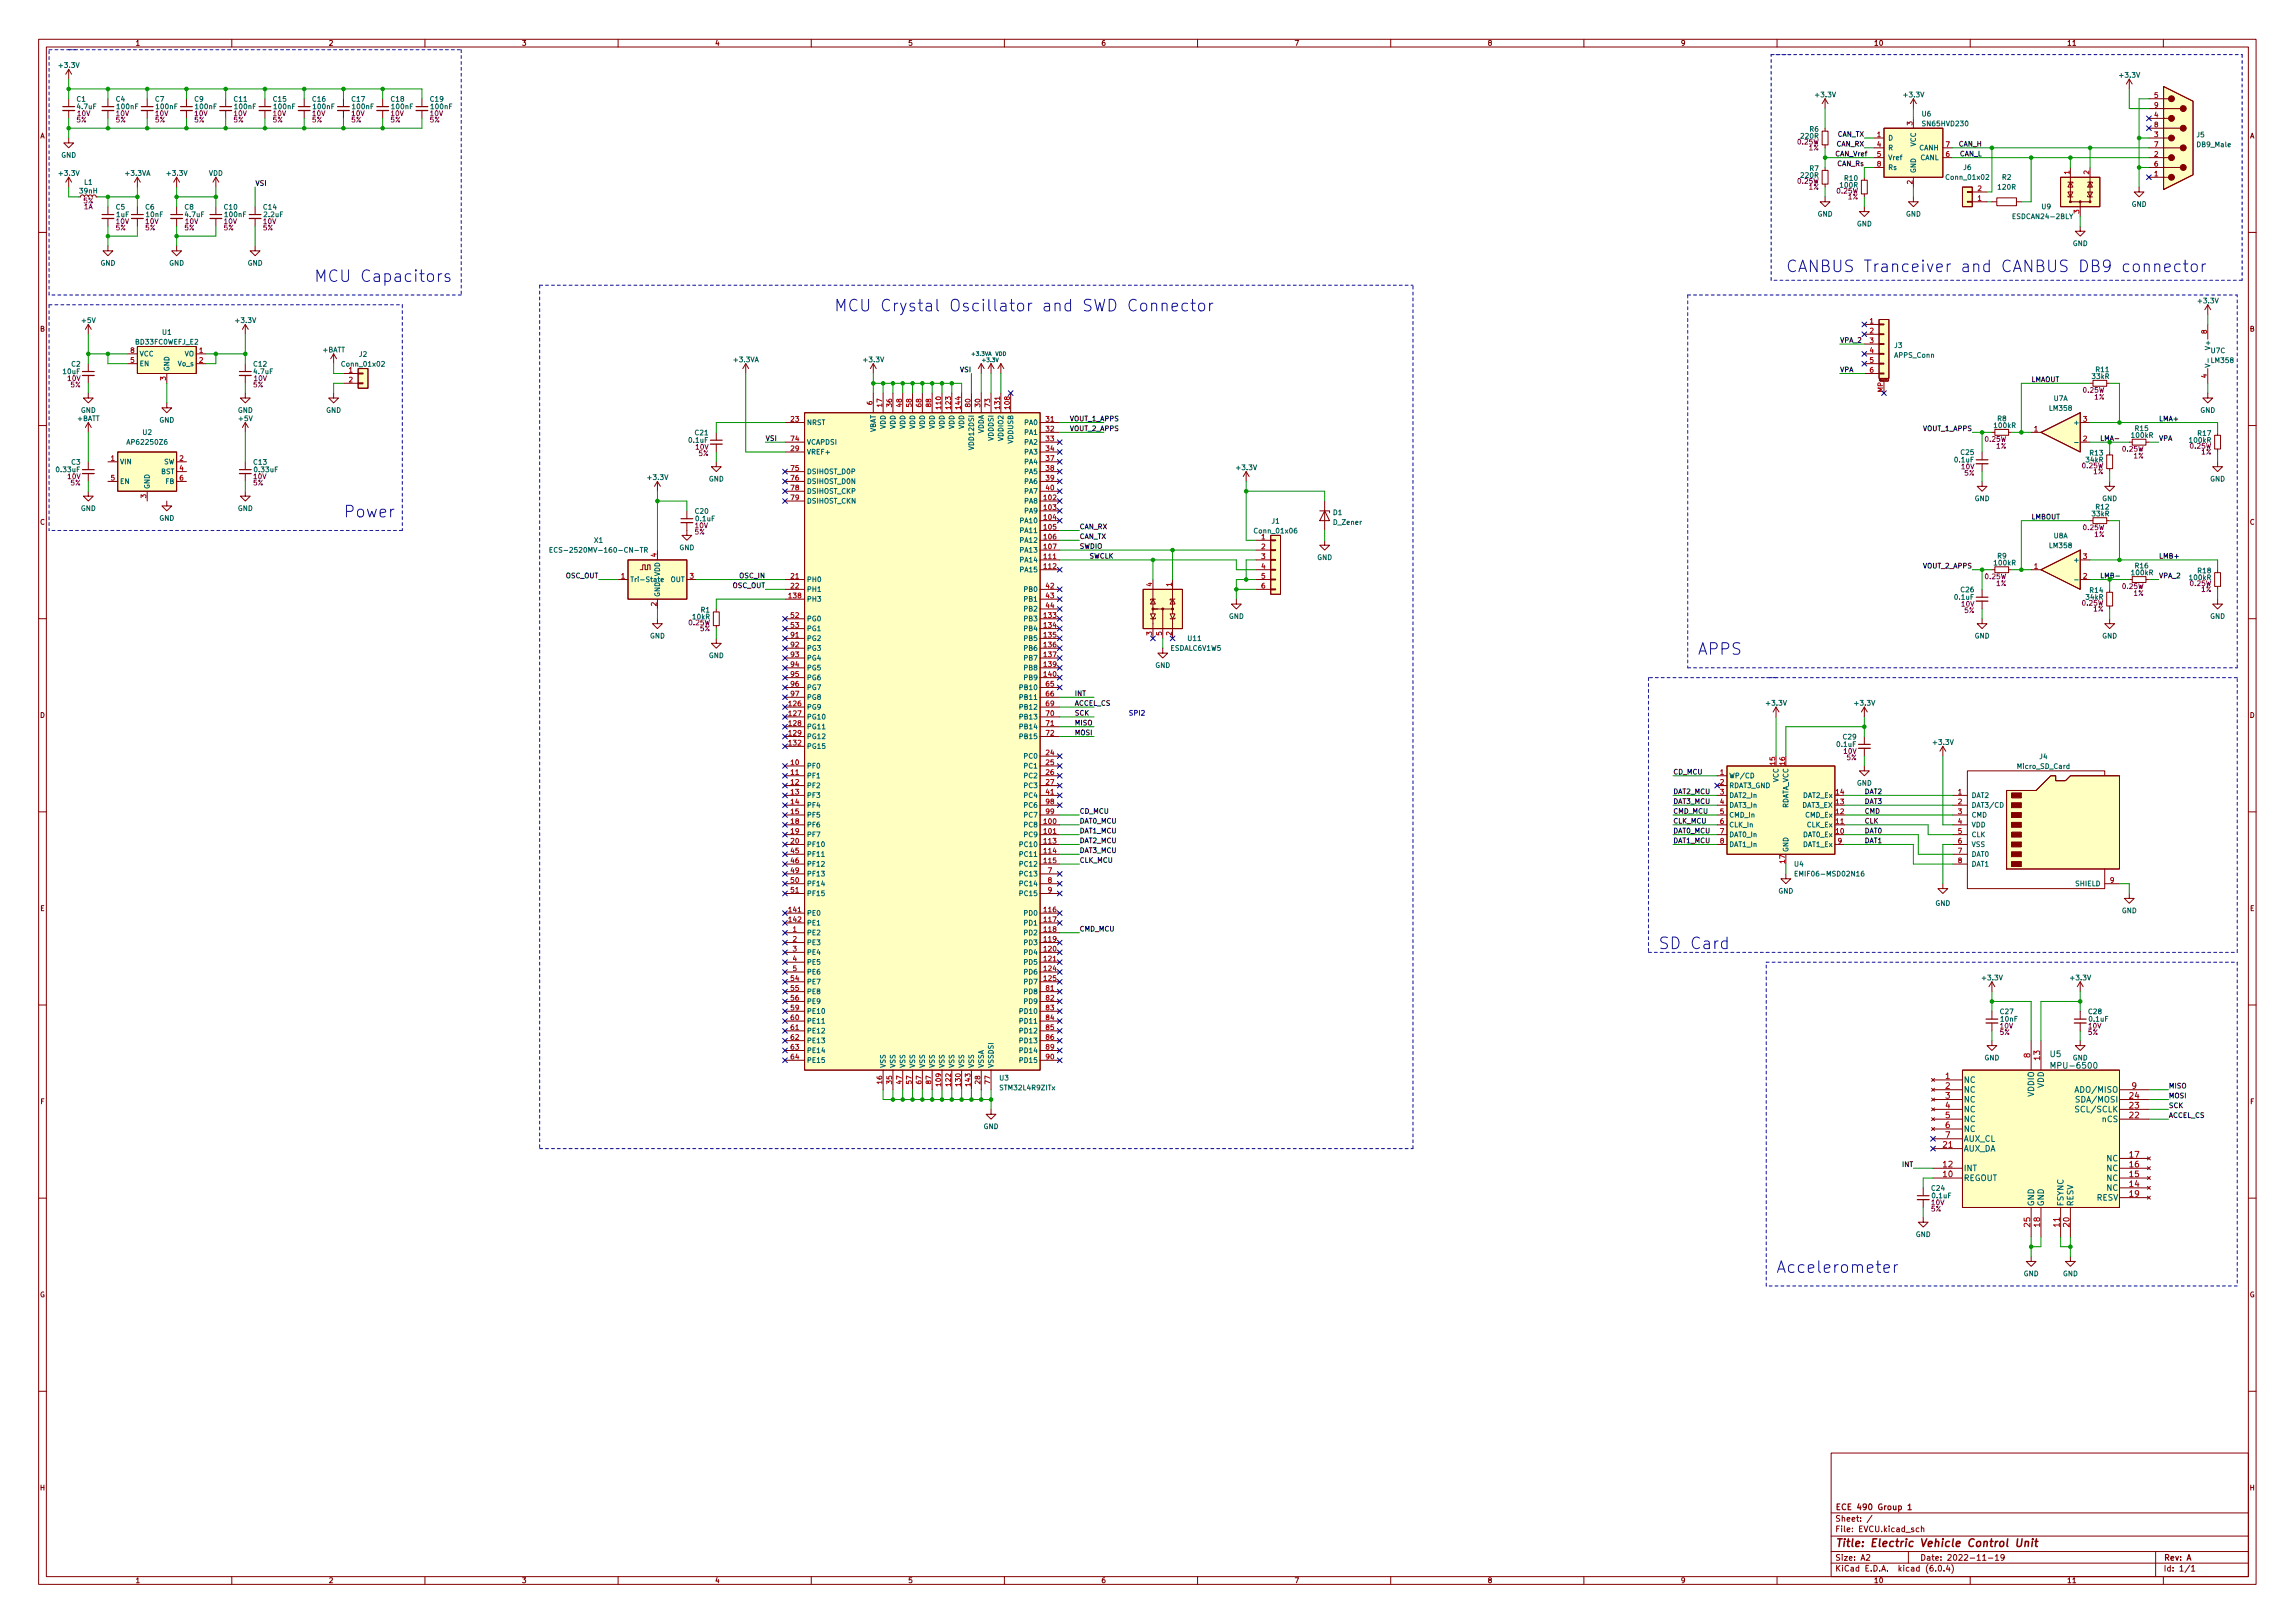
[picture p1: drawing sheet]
<svg xmlns="http://www.w3.org/2000/svg" width="594mm" height="420mm" viewBox="0 0 594 420" stroke-linecap="round" stroke-linejoin="round" font-family="sans-serif">
<defs><g id="words">
<g font-size="4.2" fill="#0000c2">
<text x="462.3" y="70.5">CANBUS Tranceiver and CANBUS DB9 connector</text>
<text x="81.3" y="73">MCU Capacitors</text>
<text x="215.9" y="80.6">MCU Crystal Oscillator and SWD Connector</text>
<text x="88.9" y="134">Power</text>
<text x="439.4" y="169.5">APPS</text>
<text x="429.3" y="245.7">SD Card</text>
<text x="459.7" y="329.5">Accelerometer</text>
</g>
<text font-size="2.8" fill="#840000" x="475" y="400.5">Title: Electric Vehicle Control Unit</text>
<g font-size="2.1" fill="#a90000">
<text x="525.5" y="273.8" transform="rotate(-90 525.5 273.8)">8</text>
<text x="528.1" y="274.4" transform="rotate(-90 528.1 274.4)">13</text>
<text x="503.6" y="279.3">1</text>
<text x="503.6" y="281.9">2</text>
<text x="551.9" y="281.9">9</text>
<text x="503.6" y="284.4">3</text>
<text x="503.6" y="286.9">4</text>
<text x="551.3" y="286.9">23</text>
<text x="551.3" y="284.4">24</text>
<text x="503.6" y="289.5">5</text>
<text x="503.6" y="292">6</text>
<text x="551.3" y="289.5">22</text>
<text x="503" y="297.1">21</text>
<text x="503.6" y="294.6">7</text>
<text x="551.3" y="299.6">17</text>
<text x="503" y="304.7">10</text>
<text x="503" y="302.2">12</text>
<text x="551.3" y="304.7">15</text>
<text x="551.3" y="302.2">16</text>
<text x="551.3" y="307.3">14</text>
<text x="551.3" y="309.8">19</text>
<text x="525.5" y="317.6" transform="rotate(-90 525.5 317.6)">25</text>
<text x="528.1" y="317.6" transform="rotate(-90 528.1 317.6)">18</text>
<text x="533.1" y="317.6" transform="rotate(-90 533.1 317.6)">11</text>
<text x="535.7" y="317.6" transform="rotate(-90 535.7 317.6)">20</text>
</g>
<g font-size="2.1" fill="#006464">
<text x="530.7" y="273.6">U5</text>
<text x="508.3" y="280.3">NC</text>
<text x="529.1" y="281.7" transform="rotate(-90 529.1 281.7)">VDD</text>
<text x="531.8" y="276.6">MPU-6500</text>
<text x="508.3" y="282.9">NC</text>
<text x="508.3" y="285.4">NC</text>
<text x="508.3" y="287.9">NC</text>
<text x="526.5" y="283.9" transform="rotate(-90 526.5 283.9)">VDDIO</text>
<text x="537.8" y="282.9">ADO/MISO</text>
<text x="537.9" y="287.9">SCL/SCLK</text>
<text x="538.1" y="285.4">SDA/MOSI</text>
<text x="508.3" y="290.5">NC</text>
<text x="508.3" y="293">NC</text>
<text x="544.2" y="290.5">nCS</text>
<text x="508.3" y="298.1">AUX_DA</text>
<text x="508.3" y="295.6">AUX_CL</text>
<text x="508.3" y="305.7">REGOUT</text>
<text x="508.3" y="303.2">INT</text>
<text x="545.4" y="305.7">NC</text>
<text x="545.4" y="303.2">NC</text>
<text x="545.4" y="300.6">NC</text>
<text x="542.7" y="310.8">RESV</text>
<text x="545.4" y="308.3">NC</text>
<text x="526.5" y="312.3" transform="rotate(-90 526.5 312.3)">GND</text>
<text x="529.1" y="312.3" transform="rotate(-90 529.1 312.3)">GND</text>
<text x="534.1" y="312.3" transform="rotate(-90 534.1 312.3)">FSYNC</text>
<text x="536.7" y="312.3" transform="rotate(-90 536.7 312.3)">RESV</text>
</g>
<g font-size="2.1" fill="#840000">
<text x="475" y="393.9">Sheet: /</text>
<text x="475" y="390.9">ECE 490 Group 1</text>
<text x="475" y="396.6">File: EVCU.kicad_sch</text>
<text x="475" y="406.8">KiCad E.D.A. kicad (6.0.4)</text>
<text x="475" y="404">Size: A2</text>
<text x="497" y="404">Date: 2022-11-19</text>
<text x="560" y="404">Rev: A</text>
<text x="560" y="406.8">Id: 1/1</text>
</g>
<g font-size="1.8" fill="#840000">
<text x="35" y="11.8">1</text>
<text x="85" y="11.8">2</text>
<text x="135" y="11.8">3</text>
<text x="185" y="11.8">4</text>
<text x="235" y="11.8">5</text>
<text x="285" y="11.8">6</text>
<text x="335" y="11.8">7</text>
<text x="385" y="11.8">8</text>
<text x="435" y="11.8">9</text>
<text x="485" y="11.8">10</text>
<text x="535" y="11.8">11</text>
<text x="10.3" y="35.8">A</text>
<text x="582.4" y="35.8">A</text>
<text x="10.3" y="85.8">B</text>
<text x="582.4" y="85.8">B</text>
<text x="10.3" y="135.8">C</text>
<text x="582.4" y="135.8">C</text>
<text x="10.3" y="185.8">D</text>
<text x="582.4" y="185.8">D</text>
<text x="10.4" y="235.8">E</text>
<text x="582.4" y="235.8">E</text>
<text x="10.4" y="285.8">F</text>
<text x="582.5" y="285.8">F</text>
<text x="10.3" y="335.8">G</text>
<text x="582.3" y="335.8">G</text>
<text x="10.3" y="385.8">H</text>
<text x="582.4" y="385.8">H</text>
<text x="35" y="409.8">1</text>
<text x="85" y="409.8">2</text>
<text x="135" y="409.8">3</text>
<text x="185" y="409.8">4</text>
<text x="235" y="409.8">5</text>
<text x="285" y="409.8">6</text>
<text x="335" y="409.8">7</text>
<text x="385" y="409.8">8</text>
<text x="435" y="409.8">9</text>
<text x="485" y="409.8">10</text>
<text x="535" y="409.8">11</text>
</g>
<g font-size="1.8" fill="#006464">
<text x="15.4" y="17.5">+3.3V</text>
<text x="548.8" y="20.1">+3.3V</text>
<text x="19.9" y="26.3">C1</text>
<text x="20.1" y="28.2">4.7uF</text>
<text x="30" y="26.3">C4</text>
<text x="30.4" y="28.2">100nF</text>
<text x="40.2" y="26.3">C7</text>
<text x="40.6" y="28.2">100nF</text>
<text x="50.4" y="26.3">C9</text>
<text x="50.7" y="28.2">100nF</text>
<text x="60.6" y="26.3">C11</text>
<text x="60.9" y="28.2">100nF</text>
<text x="70.8" y="26.3">C15</text>
<text x="71" y="28.2">100nF</text>
<text x="80.9" y="26.3">C16</text>
<text x="81.2" y="28.2">100nF</text>
<text x="91.1" y="26.3">C17</text>
<text x="91.4" y="28.2">100nF</text>
<text x="101.3" y="26.3">C18</text>
<text x="101.5" y="28.2">100nF</text>
<text x="111.4" y="26.3">C19</text>
<text x="111.7" y="28.2">100nF</text>
<text x="470.1" y="25.2">+3.3V</text>
<text x="493" y="25.2">+3.3V</text>
<text x="466.3" y="35.9">220R</text>
<text x="468.5" y="34.1">R6</text>
<text x="497.5" y="30.1">U6</text>
<text x="498" y="32.7">SN65HVD230</text>
<text x="568.6" y="35.5">J5</text>
<text x="15.8" y="40.8">GND</text>
<text x="488.7" y="36.4">D</text>
<text x="488.7" y="38.9">R</text>
<text x="488.7" y="41.4">Vref</text>
<text x="495.9" y="37.9" transform="rotate(-90 495.9 37.9)">VCC</text>
<text x="496.8" y="38.9">CANH</text>
<text x="497" y="41.4">CANL</text>
<text x="568.8" y="38.1">DB9_Male</text>
<text x="15.4" y="45.5">+3.3V</text>
<text x="21.8" y="47.8">L1</text>
<text x="32.6" y="45.5">+3.3VA</text>
<text x="43.4" y="45.5">+3.3V</text>
<text x="54" y="45.5">VDD</text>
<text x="466.3" y="46">220R</text>
<text x="468.5" y="44.2">R7</text>
<text x="477.5" y="46.8">R10</text>
<text x="488.7" y="44">Rs</text>
<text x="495.9" y="44.9" transform="rotate(-90 495.9 44.9)">GND</text>
<text x="504.1" y="46.5">Conn_01x02</text>
<text x="508.3" y="44">J6</text>
<text x="518.3" y="46.5">R2</text>
<text x="20.7" y="50.1">39nH</text>
<text x="476.4" y="48.6">100R</text>
<text x="517.3" y="49.1">120R</text>
<text x="551.8" y="53.5">GND</text>
<text x="30" y="54.2">C5</text>
<text x="30.2" y="56.2">1uF</text>
<text x="37.7" y="54.2">C6</text>
<text x="37.9" y="56.2">10nF</text>
<text x="47.8" y="54.2">C8</text>
<text x="48" y="56.2">4.7uF</text>
<text x="58.1" y="54.2">C10</text>
<text x="58.3" y="56.2">100nF</text>
<text x="68.2" y="54.2">C14</text>
<text x="68.4" y="56.2">2.2uF</text>
<text x="470.5" y="56">GND</text>
<text x="480.6" y="58.6">GND</text>
<text x="493.3" y="56">GND</text>
<text x="521.5" y="56.7">ESDCAN24-2BLY</text>
<text x="528.5" y="54.1">U9</text>
<text x="536.5" y="63.7">GND</text>
<text x="26" y="68.7">GND</text>
<text x="43.8" y="68.7">GND</text>
<text x="64.1" y="68.7">GND</text>
<text x="21.3" y="83.6">+5V</text>
<text x="61.2" y="83.6">+3.3V</text>
<text x="569.2" y="78.5">+3.3V</text>
<text x="35.2" y="89.2">BD33FC0WEFJ_E2</text>
<text x="42" y="86.6">U1</text>
<text x="18.5" y="94.9">C2</text>
<text x="36.1" y="94.8">EN</text>
<text x="36.1" y="92.2">VCC</text>
<text x="46.1" y="94.8">Vo_s</text>
<text x="47.7" y="92.2">VO</text>
<text x="65.7" y="94.9">C12</text>
<text x="83.5" y="91.2">+BATT</text>
<text x="88.8" y="94.9">Conn_01x02</text>
<text x="93" y="92.4">J2</text>
<text x="190.1" y="93.7">+3.3VA</text>
<text x="223.7" y="93.7">+3.3V</text>
<text x="490.4" y="92.6">APPS_Conn</text>
<text x="490.4" y="90.1">J3</text>
<text x="572.1" y="90.1" transform="rotate(-90 572.1 90.1)">V+</text>
<text x="572.4" y="91.4">U7C</text>
<text x="572.5" y="93.9">LM358</text>
<text x="16.4" y="96.8">10uF</text>
<text x="43.8" y="96.2" transform="rotate(-90 43.8 96.2)">GND</text>
<text x="65.8" y="96.8">4.7uF</text>
<text x="541.6" y="98.1">33kR</text>
<text x="542.6" y="96.3">R11</text>
<text x="20.9" y="106.8">GND</text>
<text x="61.5" y="106.8">GND</text>
<text x="84.4" y="106.8">GND</text>
<text x="530.6" y="106.3">LM358</text>
<text x="531.6" y="103.8">U7A</text>
<text x="569.5" y="106.8">GND</text>
<text x="20" y="109">+BATT</text>
<text x="37" y="112.6">U2</text>
<text x="41.2" y="109.4">GND</text>
<text x="61.9" y="109">+5V</text>
<text x="180" y="112.7">C21</text>
<text x="208.8" y="110">NRST</text>
<text x="226.7" y="112.2" transform="rotate(-90 226.7 112.2)">VBAT</text>
<text x="229.2" y="111.1" transform="rotate(-90 229.2 111.1)">VDD</text>
<text x="231.8" y="111.1" transform="rotate(-90 231.8 111.1)">VDD</text>
<text x="234.3" y="111.1" transform="rotate(-90 234.3 111.1)">VDD</text>
<text x="236.9" y="111.1" transform="rotate(-90 236.9 111.1)">VDD</text>
<text x="239.4" y="111.1" transform="rotate(-90 239.4 111.1)">VDD</text>
<text x="241.9" y="111.1" transform="rotate(-90 241.9 111.1)">VDD</text>
<text x="244.5" y="111.1" transform="rotate(-90 244.5 111.1)">VDD</text>
<text x="247" y="111.1" transform="rotate(-90 247 111.1)">VDD</text>
<text x="249.6" y="111.1" transform="rotate(-90 249.6 111.1)">VDD</text>
<text x="254.6" y="112.4" transform="rotate(-90 254.6 112.4)">VDDA</text>
<text x="259.7" y="113.9" transform="rotate(-90 259.7 113.9)">VDDIO2</text>
<text x="265.3" y="110">PA0</text>
<text x="265.3" y="112.6">PA1</text>
<text x="516.3" y="110.8">100kR</text>
<text x="517.1" y="109">R8</text>
<text x="537.3" y="110">+</text>
<text x="551.9" y="113.3">100kR</text>
<text x="552.8" y="111.5">R15</text>
<text x="569" y="112.8">R17</text>
<text x="33.4" y="115.1">AP62250Z6</text>
<text x="178.4" y="114.6">0.1uF</text>
<text x="208.8" y="117.6">VREF+</text>
<text x="208.8" y="115.1">VCAPDSI</text>
<text x="252.1" y="116" transform="rotate(-90 252.1 116)">VDD12DSI</text>
<text x="257.2" y="114" transform="rotate(-90 257.2 114)">VDDDSI</text>
<text x="262.3" y="114.8" transform="rotate(-90 262.3 114.8)">VDDUSB</text>
<text x="265.3" y="115.1">PA2</text>
<text x="265.3" y="117.6">PA3</text>
<text x="506.1" y="119.7">0.1uF</text>
<text x="507.6" y="117.7">C25</text>
<text x="540" y="119.7">34kR</text>
<text x="541" y="117.9">R13</text>
<text x="566.9" y="114.6">100kR</text>
<text x="14.7" y="122.2">0.33uF</text>
<text x="18.5" y="120.3">C3</text>
<text x="31" y="120.2">VIN</text>
<text x="31" y="125.3">EN</text>
<text x="41.7" y="122.7">BST</text>
<text x="42.4" y="120.2">SW</text>
<text x="42.9" y="125.3">FB</text>
<text x="65.7" y="120.3">C13</text>
<text x="66" y="122.2">0.33uF</text>
<text x="167.8" y="124.2">+3.3V</text>
<text x="183.5" y="124.6">GND</text>
<text x="208.8" y="122.7">DSIHOST_D0P</text>
<text x="208.8" y="125.3">DSIHOST_D0N</text>
<text x="265.3" y="120.2">PA4</text>
<text x="265.3" y="122.7">PA5</text>
<text x="265.3" y="125.3">PA6</text>
<text x="320.2" y="121.7">+3.3V</text>
<text x="572.1" y="124.6">GND</text>
<text x="38.7" y="126.7" transform="rotate(-90 38.7 126.7)">GND</text>
<text x="208.8" y="127.8">DSIHOST_CKP</text>
<text x="208.8" y="130.3">DSIHOST_CKN</text>
<text x="265.3" y="130.3">PA8</text>
<text x="265.3" y="127.8">PA7</text>
<text x="511.1" y="129.7">GND</text>
<text x="542.6" y="131.9">R12</text>
<text x="544.1" y="129.7">GND</text>
<text x="20.9" y="132.2">GND</text>
<text x="41.2" y="134.8">GND</text>
<text x="61.5" y="132.2">GND</text>
<text x="180" y="133">C20</text>
<text x="180.2" y="134.9">0.1uF</text>
<text x="264.3" y="135.4">PA10</text>
<text x="264.3" y="138">PA11</text>
<text x="265.3" y="132.9">PA9</text>
<text x="329.2" y="135.5">J1</text>
<text x="345.1" y="133.3">D1</text>
<text x="345.3" y="135.9">D_Zener</text>
<text x="541.6" y="133.6">33kR</text>
<text x="144.7" y="143">ECS-2520MV-160-CN-TR</text>
<text x="153.9" y="140.5">X1</text>
<text x="175.8" y="142.4">GND</text>
<text x="264.3" y="140.5">PA12</text>
<text x="264.3" y="143">PA13</text>
<text x="325" y="138.1">Conn_01x06</text>
<text x="530.6" y="141.9">LM358</text>
<text x="531.6" y="139.3">U8A</text>
<text x="170.8" y="149.2" transform="rotate(-90 170.8 149.2)">VDD</text>
<text x="264.3" y="145.6">PA14</text>
<text x="264.3" y="148.1">PA15</text>
<text x="340.9" y="144.9">GND</text>
<text x="516.3" y="146.3">100kR</text>
<text x="517.1" y="144.6">R9</text>
<text x="537.3" y="145.6">+</text>
<text x="551.9" y="148.9">100kR</text>
<text x="552.8" y="147.1">R16</text>
<text x="569" y="148.4">R18</text>
<text x="163.1" y="150.7">Tri-State</text>
<text x="170.8" y="154.6" transform="rotate(-90 170.8 154.6)">GND</text>
<text x="173.6" y="150.7">OUT</text>
<text x="208.8" y="155.7">PH3</text>
<text x="208.8" y="150.7">PH0</text>
<text x="208.8" y="153.2">PH1</text>
<text x="265.3" y="153.2">PB0</text>
<text x="265.3" y="155.7">PB1</text>
<text x="506.1" y="155.2">0.1uF</text>
<text x="507.6" y="153.3">C26</text>
<text x="540" y="155.2">34kR</text>
<text x="541" y="153.5">R14</text>
<text x="566.9" y="150.2">100kR</text>
<text x="179.3" y="160.3">10kR</text>
<text x="181.4" y="158.5">R1</text>
<text x="208.8" y="160.8">PG0</text>
<text x="265.3" y="160.8">PB3</text>
<text x="265.3" y="158.3">PB2</text>
<text x="318.1" y="160.2">GND</text>
<text x="572.1" y="160.2">GND</text>
<text x="168.2" y="165.3">GND</text>
<text x="208.8" y="163.4">PG1</text>
<text x="208.8" y="165.9">PG2</text>
<text x="265.3" y="163.4">PB4</text>
<text x="265.3" y="165.9">PB5</text>
<text x="307.6" y="165.9">U11</text>
<text x="511.1" y="165.3">GND</text>
<text x="544.1" y="165.3">GND</text>
<text x="183.5" y="170.3">GND</text>
<text x="208.8" y="168.4">PG3</text>
<text x="208.8" y="171">PG4</text>
<text x="208.8" y="173.5">PG5</text>
<text x="265.3" y="168.4">PB6</text>
<text x="265.3" y="171">PB7</text>
<text x="265.3" y="173.5">PB8</text>
<text x="299" y="172.9">GND</text>
<text x="303" y="168.4">ESDALC6V1W5</text>
<text x="208.8" y="176.1">PG6</text>
<text x="208.8" y="178.6">PG7</text>
<text x="264.3" y="178.6">PB10</text>
<text x="265.3" y="176.1">PB9</text>
<text x="208.8" y="183.7">PG9</text>
<text x="208.8" y="181.1">PG8</text>
<text x="264.3" y="181.1">PB11</text>
<text x="264.3" y="183.7">PB12</text>
<text x="457.4" y="182.6">+3.3V</text>
<text x="480.3" y="182.6">+3.3V</text>
<text x="208.8" y="186.2">PG10</text>
<text x="208.8" y="188.8">PG11</text>
<text x="208.8" y="191.3">PG12</text>
<text x="264.3" y="186.2">PB13</text>
<text x="264.3" y="188.8">PB14</text>
<text x="264.3" y="191.3">PB15</text>
<text x="477.1" y="191.4">C29</text>
<text x="208.8" y="193.8">PG15</text>
<text x="265.3" y="196.4">PC0</text>
<text x="475.6" y="193.3">0.1uF</text>
<text x="500.6" y="192.8">+3.3V</text>
<text x="528" y="196.5">J4</text>
<text x="208.8" y="198.9">PF0</text>
<text x="208.8" y="201.5">PF1</text>
<text x="265.3" y="198.9">PC1</text>
<text x="265.3" y="201.5">PC2</text>
<text x="447.5" y="201.5">WP/CD</text>
<text x="460.4" y="202.5" transform="rotate(-90 460.4 202.5)">VCC</text>
<text x="480.6" y="203.4">GND</text>
<text x="522.4" y="199">Micro_SD_Card</text>
<text x="208.8" y="204">PF2</text>
<text x="208.8" y="206.5">PF3</text>
<text x="208.8" y="209.1">PF4</text>
<text x="265.3" y="204">PC3</text>
<text x="265.3" y="206.5">PC4</text>
<text x="265.3" y="209.1">PC6</text>
<text x="447.5" y="204">RDAT3_GND</text>
<text x="447.5" y="206.5">DAT2_In</text>
<text x="447.5" y="209.1">DAT3_In</text>
<text x="462.9" y="209.7" transform="rotate(-90 462.9 209.7)">RDATA_VCC</text>
<text x="466.5" y="209.1">DAT3_EX</text>
<text x="466.7" y="206.5">DAT2_Ex</text>
<text x="510.3" y="206.5">DAT2</text>
<text x="510.3" y="209.1">DAT3/CD</text>
<text x="208.8" y="211.6">PF5</text>
<text x="208.8" y="214.2">PF6</text>
<text x="265.3" y="214.2">PC8</text>
<text x="265.3" y="211.6">PC7</text>
<text x="447.5" y="211.6">CMD_In</text>
<text x="447.5" y="214.2">CLK_In</text>
<text x="467.3" y="211.6">CMD_Ex</text>
<text x="467.7" y="214.2">CLK_Ex</text>
<text x="510.3" y="211.6">CMD</text>
<text x="510.3" y="214.2">VDD</text>
<text x="208.8" y="216.7">PF7</text>
<text x="208.8" y="219.2">PF10</text>
<text x="208.8" y="221.8">PF11</text>
<text x="264.3" y="219.2">PC10</text>
<text x="264.3" y="221.8">PC11</text>
<text x="265.3" y="216.7">PC9</text>
<text x="447.5" y="216.7">DAT0_In</text>
<text x="447.5" y="219.2">DAT1_In</text>
<text x="462.9" y="220.6" transform="rotate(-90 462.9 220.6)">GND</text>
<text x="466.7" y="216.7">DAT0_Ex</text>
<text x="466.7" y="219.2">DAT1_Ex</text>
<text x="510.3" y="216.7">CLK</text>
<text x="510.3" y="219.2">VSS</text>
<text x="510.3" y="221.8">DAT0</text>
<text x="208.8" y="224.3">PF12</text>
<text x="208.8" y="226.9">PF13</text>
<text x="264.3" y="224.3">PC12</text>
<text x="264.3" y="226.9">PC13</text>
<text x="464.5" y="224.3">U4</text>
<text x="465.6" y="226.9">EMIF06-MSD02N16</text>
<text x="510.3" y="224.3">DAT1</text>
<text x="208.8" y="229.4">PF14</text>
<text x="208.8" y="231.9">PF15</text>
<text x="264.3" y="229.4">PC14</text>
<text x="264.3" y="231.9">PC15</text>
<text x="460.3" y="231.3">GND</text>
<text x="537.3" y="229.4">SHIELD</text>
<text x="208.8" y="237">PE0</text>
<text x="208.8" y="239.6">PE1</text>
<text x="265.3" y="237">PD0</text>
<text x="265.3" y="239.6">PD1</text>
<text x="501" y="234.5">GND</text>
<text x="549.2" y="236.4">GND</text>
<text x="208.8" y="242.1">PE2</text>
<text x="208.8" y="244.6">PE3</text>
<text x="265.3" y="242.1">PD2</text>
<text x="265.3" y="244.6">PD3</text>
<text x="208.8" y="247.2">PE4</text>
<text x="208.8" y="249.7">PE5</text>
<text x="265.3" y="247.2">PD4</text>
<text x="265.3" y="249.7">PD5</text>
<text x="208.8" y="252.3">PE6</text>
<text x="208.8" y="254.8">PE7</text>
<text x="208.8" y="257.3">PE8</text>
<text x="265.3" y="252.3">PD6</text>
<text x="265.3" y="254.8">PD7</text>
<text x="265.3" y="257.3">PD8</text>
<text x="513.3" y="253.8">+3.3V</text>
<text x="536.1" y="253.8">+3.3V</text>
<text x="208.8" y="259.9">PE9</text>
<text x="208.8" y="262.4">PE10</text>
<text x="264.3" y="262.4">PD10</text>
<text x="265.3" y="259.9">PD9</text>
<text x="517.8" y="262.5">C27</text>
<text x="540.7" y="262.5">C28</text>
<text x="208.8" y="265">PE11</text>
<text x="208.8" y="267.5">PE12</text>
<text x="264.3" y="265">PD11</text>
<text x="264.3" y="267.5">PD12</text>
<text x="518" y="264.5">10nF</text>
<text x="540.9" y="264.5">0.1uF</text>
<text x="208.8" y="270">PE13</text>
<text x="208.8" y="272.6">PE14</text>
<text x="208.8" y="275.1">PE15</text>
<text x="264.3" y="270">PD13</text>
<text x="264.3" y="272.6">PD14</text>
<text x="264.3" y="275.1">PD15</text>
<text x="513.7" y="274.5">GND</text>
<text x="536.5" y="274.5">GND</text>
<text x="229.2" y="276.5" transform="rotate(-90 229.2 276.5)">VSS</text>
<text x="231.8" y="276.5" transform="rotate(-90 231.8 276.5)">VSS</text>
<text x="234.3" y="276.5" transform="rotate(-90 234.3 276.5)">VSS</text>
<text x="236.9" y="276.5" transform="rotate(-90 236.9 276.5)">VSS</text>
<text x="239.4" y="276.5" transform="rotate(-90 239.4 276.5)">VSS</text>
<text x="241.9" y="276.5" transform="rotate(-90 241.9 276.5)">VSS</text>
<text x="244.5" y="276.5" transform="rotate(-90 244.5 276.5)">VSS</text>
<text x="247" y="276.5" transform="rotate(-90 247 276.5)">VSS</text>
<text x="249.6" y="276.5" transform="rotate(-90 249.6 276.5)">VSS</text>
<text x="252.1" y="276.5" transform="rotate(-90 252.1 276.5)">VSS</text>
<text x="254.6" y="276.5" transform="rotate(-90 254.6 276.5)">VSSA</text>
<text x="257.2" y="276.5" transform="rotate(-90 257.2 276.5)">VSSDSI</text>
<text x="258.8" y="279.7">U3</text>
<text x="259.1" y="282.2">STM32L4R9ZITx</text>
<text x="254.6" y="292.3">GND</text>
<text x="500" y="308.2">C24</text>
<text x="500.2" y="310.2">0.1uF</text>
<text x="495.9" y="320.2">GND</text>
<text x="523.8" y="330.4">GND</text>
<text x="534" y="330.4">GND</text>
</g>
<g font-size="1.8" fill="#a90000">
<text x="557.7" y="25.3">5</text>
<text x="557.7" y="27.9">9</text>
<text x="485.9" y="35.5">1</text>
<text x="495" y="32.4" transform="rotate(-90 495 32.4)">3</text>
<text x="557.7" y="35.5">3</text>
<text x="557.7" y="30.4">4</text>
<text x="557.7" y="32.9">8</text>
<text x="485.9" y="38">4</text>
<text x="485.9" y="40.6">5</text>
<text x="503.7" y="40.6">6</text>
<text x="503.7" y="38">7</text>
<text x="557.7" y="40.6">2</text>
<text x="557.7" y="38">7</text>
<text x="485.9" y="43.1">8</text>
<text x="495" y="47.7" transform="rotate(-90 495 47.7)">2</text>
<text x="535.7" y="45.1" transform="rotate(-90 535.7 45.1)">1</text>
<text x="540.8" y="45.1" transform="rotate(-90 540.8 45.1)">2</text>
<text x="557.7" y="45.6">1</text>
<text x="557.7" y="43.1">6</text>
<text x="512" y="52">1</text>
<text x="512" y="49.4">2</text>
<text x="538.2" y="55.3" transform="rotate(-90 538.2 55.3)">3</text>
<text x="484" y="83.7">1</text>
<text x="484" y="86.3">2</text>
<text x="484" y="88.8">3</text>
<text x="571.2" y="86.4" transform="rotate(-90 571.2 86.4)">8</text>
<text x="33.8" y="93.9">5</text>
<text x="33.8" y="91.4">8</text>
<text x="51.6" y="91.4">1</text>
<text x="51.6" y="93.9">2</text>
<text x="484" y="91.4">4</text>
<text x="484" y="93.9">5</text>
<text x="42.9" y="98.5" transform="rotate(-90 42.9 98.5)">3</text>
<text x="90.3" y="96.4">1</text>
<text x="90.3" y="99">2</text>
<text x="484" y="96.4">6</text>
<text x="487.4" y="101.6" transform="rotate(-90 487.4 101.6)">MP</text>
<text x="571.2" y="97.8" transform="rotate(-90 571.2 97.8)">4</text>
<text x="225.8" y="104.8" transform="rotate(-90 225.8 104.8)">6</text>
<text x="228.3" y="105.3" transform="rotate(-90 228.3 105.3)">17</text>
<text x="230.9" y="105.3" transform="rotate(-90 230.9 105.3)">36</text>
<text x="233.4" y="105.3" transform="rotate(-90 233.4 105.3)">48</text>
<text x="236" y="105.3" transform="rotate(-90 236 105.3)">58</text>
<text x="238.5" y="105.3" transform="rotate(-90 238.5 105.3)">68</text>
<text x="241" y="105.3" transform="rotate(-90 241 105.3)">88</text>
<text x="243.6" y="105.8" transform="rotate(-90 243.6 105.8)">110</text>
<text x="246.1" y="105.8" transform="rotate(-90 246.1 105.8)">123</text>
<text x="248.7" y="105.8" transform="rotate(-90 248.7 105.8)">144</text>
<text x="251.2" y="105.3" transform="rotate(-90 251.2 105.3)">80</text>
<text x="253.7" y="105.3" transform="rotate(-90 253.7 105.3)">30</text>
<text x="256.3" y="105.3" transform="rotate(-90 256.3 105.3)">73</text>
<text x="258.8" y="105.8" transform="rotate(-90 258.8 105.8)">131</text>
<text x="261.4" y="105.8" transform="rotate(-90 261.4 105.8)">108</text>
<text x="204.8" y="109.1">23</text>
<text x="270.8" y="109.1">31</text>
<text x="270.8" y="111.7">32</text>
<text x="526.6" y="111.7">1</text>
<text x="539.3" y="109.1">3</text>
<text x="28.7" y="119.3">1</text>
<text x="46.5" y="119.3">2</text>
<text x="204.8" y="116.8">29</text>
<text x="204.8" y="114.2">74</text>
<text x="270.8" y="114.2">33</text>
<text x="270.8" y="116.8">34</text>
<text x="270.8" y="119.3">37</text>
<text x="539.3" y="114.2">2</text>
<text x="28.7" y="124.4">5</text>
<text x="46.5" y="121.8">4</text>
<text x="46.5" y="124.4">6</text>
<text x="204.8" y="121.8">75</text>
<text x="204.8" y="124.4">76</text>
<text x="270.8" y="121.8">38</text>
<text x="270.8" y="124.4">39</text>
<text x="37.8" y="128.9" transform="rotate(-90 37.8 128.9)">3</text>
<text x="204.8" y="126.9">78</text>
<text x="204.8" y="129.5">79</text>
<text x="270.3" y="129.5">102</text>
<text x="270.3" y="132">103</text>
<text x="270.8" y="126.9">40</text>
<text x="270.3" y="134.5">104</text>
<text x="270.3" y="137.1">105</text>
<text x="270.3" y="139.6">106</text>
<text x="270.3" y="142.2">107</text>
<text x="326.5" y="139.6">1</text>
<text x="326.5" y="142.2">2</text>
<text x="160.8" y="149.8">1</text>
<text x="169.9" y="144.2" transform="rotate(-90 169.9 144.2)">4</text>
<text x="178.6" y="149.8">3</text>
<text x="204.8" y="149.8">21</text>
<text x="270.3" y="144.7">111</text>
<text x="270.3" y="147.2">112</text>
<text x="326.5" y="144.7">3</text>
<text x="326.5" y="147.2">4</text>
<text x="326.5" y="149.8">5</text>
<text x="526.6" y="147.2">1</text>
<text x="539.3" y="149.8">2</text>
<text x="539.3" y="144.7">3</text>
<text x="204.3" y="154.9">138</text>
<text x="204.8" y="152.3">22</text>
<text x="270.8" y="152.3">42</text>
<text x="270.8" y="154.9">43</text>
<text x="298.2" y="151.8" transform="rotate(-90 298.2 151.8)">4</text>
<text x="303.3" y="151.8" transform="rotate(-90 303.3 151.8)">1</text>
<text x="326.5" y="152.3">6</text>
<text x="169.9" y="156.9" transform="rotate(-90 169.9 156.9)">2</text>
<text x="204.8" y="159.9">52</text>
<text x="270.3" y="159.9">133</text>
<text x="270.8" y="157.4">44</text>
<text x="204.8" y="162.5">53</text>
<text x="204.8" y="165">91</text>
<text x="204.8" y="167.6">92</text>
<text x="270.3" y="162.5">134</text>
<text x="270.3" y="165">135</text>
<text x="270.3" y="167.6">136</text>
<text x="298.2" y="164.5" transform="rotate(-90 298.2 164.5)">3</text>
<text x="300.7" y="164.5" transform="rotate(-90 300.7 164.5)">5</text>
<text x="303.3" y="164.5" transform="rotate(-90 303.3 164.5)">2</text>
<text x="204.8" y="170.1">93</text>
<text x="204.8" y="172.6">94</text>
<text x="270.3" y="170.1">137</text>
<text x="270.3" y="172.6">139</text>
<text x="204.8" y="175.2">95</text>
<text x="204.8" y="177.7">96</text>
<text x="270.3" y="175.2">140</text>
<text x="270.8" y="177.7">65</text>
<text x="204.3" y="182.8">126</text>
<text x="204.3" y="185.3">127</text>
<text x="204.8" y="180.3">97</text>
<text x="270.8" y="180.3">66</text>
<text x="270.8" y="182.8">69</text>
<text x="270.8" y="185.3">70</text>
<text x="204.3" y="187.9">128</text>
<text x="204.3" y="190.4">129</text>
<text x="270.8" y="187.9">71</text>
<text x="270.8" y="190.4">72</text>
<text x="204.3" y="193">132</text>
<text x="270.8" y="195.5">24</text>
<text x="204.8" y="198">10</text>
<text x="204.8" y="200.6">11</text>
<text x="204.8" y="203.1">12</text>
<text x="270.8" y="198">25</text>
<text x="270.8" y="200.6">26</text>
<text x="270.8" y="203.1">27</text>
<text x="445.3" y="200.6">1</text>
<text x="445.3" y="203.1">2</text>
<text x="459.5" y="198" transform="rotate(-90 459.5 198)">15</text>
<text x="462" y="198" transform="rotate(-90 462 198)">16</text>
<text x="204.8" y="205.7">13</text>
<text x="204.8" y="208.2">14</text>
<text x="270.8" y="205.7">41</text>
<text x="270.8" y="208.2">98</text>
<text x="445.3" y="205.7">3</text>
<text x="445.3" y="208.2">4</text>
<text x="475.3" y="208.2">13</text>
<text x="475.3" y="205.7">14</text>
<text x="506.9" y="205.7">1</text>
<text x="506.9" y="208.2">2</text>
<text x="204.8" y="210.7">15</text>
<text x="204.8" y="213.3">18</text>
<text x="204.8" y="215.8">19</text>
<text x="270.3" y="213.3">100</text>
<text x="270.3" y="215.8">101</text>
<text x="270.8" y="210.7">99</text>
<text x="445.3" y="210.7">5</text>
<text x="445.3" y="213.3">6</text>
<text x="445.3" y="215.8">7</text>
<text x="475.3" y="215.8">10</text>
<text x="475.3" y="213.3">11</text>
<text x="475.3" y="210.7">12</text>
<text x="506.9" y="210.7">3</text>
<text x="506.9" y="213.3">4</text>
<text x="506.9" y="215.8">5</text>
<text x="204.8" y="218.4">20</text>
<text x="204.8" y="220.9">45</text>
<text x="270.3" y="218.4">113</text>
<text x="270.3" y="220.9">114</text>
<text x="445.3" y="218.4">8</text>
<text x="475.8" y="218.4">9</text>
<text x="506.9" y="218.4">6</text>
<text x="506.9" y="220.9">7</text>
<text x="204.8" y="223.4">46</text>
<text x="204.8" y="226">49</text>
<text x="270.3" y="223.4">115</text>
<text x="271.3" y="226">7</text>
<text x="462" y="223.4" transform="rotate(-90 462 223.4)">17</text>
<text x="506.9" y="223.4">8</text>
<text x="204.8" y="228.5">50</text>
<text x="204.8" y="231.1">51</text>
<text x="271.3" y="228.5">8</text>
<text x="271.3" y="231.1">9</text>
<text x="546.2" y="228.5">9</text>
<text x="204.3" y="236.1">141</text>
<text x="204.3" y="238.7">142</text>
<text x="270.3" y="236.1">116</text>
<text x="270.3" y="238.7">117</text>
<text x="205.2" y="241.2">1</text>
<text x="205.2" y="243.8">2</text>
<text x="270.3" y="241.2">118</text>
<text x="270.3" y="243.8">119</text>
<text x="205.2" y="246.3">3</text>
<text x="205.2" y="248.8">4</text>
<text x="205.2" y="251.4">5</text>
<text x="270.3" y="246.3">120</text>
<text x="270.3" y="248.8">121</text>
<text x="270.3" y="251.4">124</text>
<text x="204.8" y="253.9">54</text>
<text x="204.8" y="256.5">55</text>
<text x="270.3" y="253.9">125</text>
<text x="270.8" y="256.5">81</text>
<text x="204.8" y="259">56</text>
<text x="204.8" y="261.5">59</text>
<text x="270.8" y="259">82</text>
<text x="270.8" y="261.5">83</text>
<text x="204.8" y="264.1">60</text>
<text x="204.8" y="266.6">61</text>
<text x="204.8" y="269.2">62</text>
<text x="270.8" y="264.1">84</text>
<text x="270.8" y="266.6">85</text>
<text x="270.8" y="269.2">86</text>
<text x="204.8" y="271.7">63</text>
<text x="204.8" y="274.2">64</text>
<text x="270.8" y="271.7">89</text>
<text x="270.8" y="274.2">90</text>
<text x="228.3" y="280.6" transform="rotate(-90 228.3 280.6)">16</text>
<text x="230.9" y="280.6" transform="rotate(-90 230.9 280.6)">35</text>
<text x="233.4" y="280.6" transform="rotate(-90 233.4 280.6)">47</text>
<text x="236" y="280.6" transform="rotate(-90 236 280.6)">57</text>
<text x="238.5" y="280.6" transform="rotate(-90 238.5 280.6)">67</text>
<text x="241" y="280.6" transform="rotate(-90 241 280.6)">87</text>
<text x="243.6" y="281" transform="rotate(-90 243.6 281)">109</text>
<text x="246.1" y="281" transform="rotate(-90 246.1 281)">122</text>
<text x="248.7" y="281" transform="rotate(-90 248.7 281)">130</text>
<text x="251.2" y="281" transform="rotate(-90 251.2 281)">143</text>
<text x="253.7" y="280.6" transform="rotate(-90 253.7 280.6)">28</text>
<text x="256.3" y="280.6" transform="rotate(-90 256.3 280.6)">77</text>
</g>
<g font-size="1.8" fill="#840084">
<text x="19.8" y="31.7">5%</text>
<text x="20.1" y="30">10V</text>
<text x="30" y="31.7">5%</text>
<text x="30.1" y="30">10V</text>
<text x="40.1" y="31.7">5%</text>
<text x="40.3" y="30">10V</text>
<text x="50.3" y="31.7">5%</text>
<text x="50.4" y="30">10V</text>
<text x="60.5" y="31.7">5%</text>
<text x="60.6" y="30">10V</text>
<text x="70.6" y="31.7">5%</text>
<text x="70.7" y="30">10V</text>
<text x="80.8" y="31.7">5%</text>
<text x="80.9" y="30">10V</text>
<text x="90.9" y="31.7">5%</text>
<text x="91.1" y="30">10V</text>
<text x="101.1" y="31.7">5%</text>
<text x="101.2" y="30">10V</text>
<text x="111.3" y="31.7">5%</text>
<text x="111.4" y="30">10V</text>
<text x="465.4" y="37.4">0.25W</text>
<text x="468.2" y="38.9">1%</text>
<text x="465.4" y="47.5">0.25W</text>
<text x="21.6" y="52.6">5%</text>
<text x="468.2" y="49.1">1%</text>
<text x="475.6" y="50.1">0.25W</text>
<text x="478.4" y="51.6">1%</text>
<text x="21.7" y="54.1">1A</text>
<text x="30" y="59.6">5%</text>
<text x="30.1" y="58">10V</text>
<text x="37.6" y="59.6">5%</text>
<text x="37.7" y="58">10V</text>
<text x="47.7" y="59.6">5%</text>
<text x="48" y="58">10V</text>
<text x="57.9" y="59.6">5%</text>
<text x="58" y="58">10V</text>
<text x="68.1" y="59.6">5%</text>
<text x="68.2" y="58">10V</text>
<text x="17.5" y="98.6">10V</text>
<text x="18.3" y="100.2">5%</text>
<text x="65.5" y="100.2">5%</text>
<text x="65.8" y="98.6">10V</text>
<text x="539.4" y="101.6">0.25W</text>
<text x="542.1" y="103.4">1%</text>
<text x="180.1" y="116.4">10V</text>
<text x="180.8" y="118">5%</text>
<text x="514" y="114.3">0.25W</text>
<text x="516.7" y="116.1">1%</text>
<text x="549.5" y="116.9">0.25W</text>
<text x="552.3" y="118.7">1%</text>
<text x="567" y="116.1">0.25W</text>
<text x="569.8" y="117.6">1%</text>
<text x="17.5" y="124">10V</text>
<text x="18.3" y="125.6">5%</text>
<text x="65.5" y="125.6">5%</text>
<text x="65.7" y="124">10V</text>
<text x="507.8" y="121.5">10V</text>
<text x="508.5" y="123.1">5%</text>
<text x="539.1" y="121.2">0.25W</text>
<text x="541.9" y="122.7">1%</text>
<text x="180" y="136.7">10V</text>
<text x="539.4" y="137.2">0.25W</text>
<text x="179.8" y="138.3">5%</text>
<text x="542.1" y="139">1%</text>
<text x="514" y="149.9">0.25W</text>
<text x="516.7" y="151.7">1%</text>
<text x="549.5" y="152.4">0.25W</text>
<text x="552.3" y="154.2">1%</text>
<text x="567" y="151.7">0.25W</text>
<text x="569.8" y="153.2">1%</text>
<text x="178.4" y="161.8">0.25W</text>
<text x="507.8" y="157">10V</text>
<text x="508.5" y="158.7">5%</text>
<text x="539.1" y="156.8">0.25W</text>
<text x="541.9" y="158.3">1%</text>
<text x="181.2" y="163.4">5%</text>
<text x="477.3" y="195.1">10V</text>
<text x="478" y="196.8">5%</text>
<text x="517.7" y="267.9">5%</text>
<text x="517.8" y="266.2">10V</text>
<text x="540.5" y="267.9">5%</text>
<text x="540.6" y="266.2">10V</text>
<text x="500" y="312">10V</text>
<text x="499.9" y="313.6">5%</text>
</g>
<g font-size="1.8" fill="#0f0f0f">
<text x="475.5" y="35.4">CAN_TX</text>
<text x="475" y="40.5">CAN_Vref</text>
<text x="475.3" y="37.9">CAN_RX</text>
<text x="507" y="37.9">CAN_H</text>
<text x="507.2" y="40.5">CAN_L</text>
<text x="475.5" y="43">CAN_Rs</text>
<text x="66" y="48.1">VSI</text>
<text x="476.2" y="88.7">VPA_2</text>
<text x="248.6" y="96.3">VSI</text>
<text x="476.2" y="96.3">VPA</text>
<text x="525.8" y="98.9">LMAOUT</text>
<text x="276.9" y="111.6">VOUT_2_APPS</text>
<text x="276.9" y="109">VOUT_1_APPS</text>
<text x="497.9" y="111.6">VOUT_1_APPS</text>
<text x="558.8" y="109">LMA+</text>
<text x="198.1" y="114.1">VSI</text>
<text x="543.6" y="114.1">LMA-</text>
<text x="558.8" y="114.1">VPA</text>
<text x="279.4" y="137">CAN_RX</text>
<text x="525.8" y="134.4">LMBOUT</text>
<text x="279.4" y="139.5">CAN_TX</text>
<text x="279.4" y="142.1">SWDIO</text>
<text x="146.4" y="149.7">OSC_OUT</text>
<text x="191.5" y="149.7">OSC_IN</text>
<text x="281.9" y="144.6">SWCLK</text>
<text x="497.9" y="147.1">VOUT_2_APPS</text>
<text x="543.6" y="149.7">LMB-</text>
<text x="558.8" y="149.7">VPA_2</text>
<text x="558.8" y="144.6">LMB+</text>
<text x="189.6" y="152.2">OSC_OUT</text>
<text x="278.1" y="182.7">ACCEL_CS</text>
<text x="278.1" y="180.2">INT</text>
<text x="278.1" y="185.2">SCK</text>
<text x="278.1" y="187.8">MISO</text>
<text x="278.1" y="190.3">MOSI</text>
<text x="433.1" y="200.5">CD_MCU</text>
<text x="433.1" y="208.1">DAT3_MCU</text>
<text x="433.1" y="205.6">DAT2_MCU</text>
<text x="482.6" y="205.6">DAT2</text>
<text x="482.6" y="208.1">DAT3</text>
<text x="279.4" y="215.7">DAT1_MCU</text>
<text x="279.4" y="210.6">CD_MCU</text>
<text x="279.4" y="213.2">DAT0_MCU</text>
<text x="433.1" y="210.6">CMD_MCU</text>
<text x="433.1" y="213.2">CLK_MCU</text>
<text x="433.1" y="215.7">DAT0_MCU</text>
<text x="482.6" y="213.2">CLK</text>
<text x="482.6" y="210.6">CMD</text>
<text x="482.6" y="215.7">DAT0</text>
<text x="279.4" y="218.3">DAT2_MCU</text>
<text x="279.4" y="220.8">DAT3_MCU</text>
<text x="433.1" y="218.3">DAT1_MCU</text>
<text x="482.6" y="218.3">DAT1</text>
<text x="279.4" y="223.3">CLK_MCU</text>
<text x="279.4" y="241.1">CMD_MCU</text>
<text x="561.3" y="281.8">MISO</text>
<text x="561.3" y="286.8">SCK</text>
<text x="561.3" y="284.3">MOSI</text>
<text x="561.3" y="289.4">ACCEL_CS</text>
<text x="492.5" y="302.1">INT</text>
</g>
<text font-size="1.8" fill="#0000c2" x="292.1" y="185.2">SPI2</text>
<g font-size="1.4" fill="#006464">
<text x="251.7" y="92.1">+3.3VA</text>
<text x="254.5" y="93.7">+3.3V</text>
<text x="257.6" y="92.1">VDD</text>
</g>
<text font-size=".5" fill="#840000" x="486.5" y="98.5">Mounting</text>
</g></defs>
<g fill="none" stroke="#840000" stroke-width=".26">
<path d="M10 10.2h574v400h-574zM12 12.2h570v396h-570zM17.8 17.9l-.8 1.3M17.8 17.9v2.6M17.8 17.9l.7 1.3M60 10.2v2M110 10.2v2M160 10.2v2M210 10.2v2M260 10.2v2M310 10.2v2M360 10.2v2"/>
<path d="M410 10.2v2M460 10.2v2M510 10.2v2M536.6 11.8h.7M560 10.2v2M17.8 35.7v1.3h1.2l-1.2 1.3-1.3-1.3h1.3M17.8 25.6v2M17.8 28.6v2M27.9 25.6v2M27.9 28.6v2M38.1 25.6v2M38.1 28.6v2"/>
<path d="M48.3 25.6v2M48.3 28.6v2M58.4 25.6v2M58.4 28.6v2M68.6 25.6v2M68.6 28.6v2M78.7 25.6v2M78.7 28.6v2M88.9 25.6v2M88.9 28.6v2M99.1 25.6v2M99.1 28.6v2"/>
<path d="M109.2 25.6v2M109.2 28.6v2M471.7 34h1.5v3.5h-1.5zM472.4 25.6v2.5M472.4 33.2v.8M472.4 37.5v.8M472.4 25.6l-.7 1.2M472.4 25.6l.8 1.2M485.1 35.7h2.6M485.1 38.3h2.6M487.7 33.2h15.2v12.7h-15.2zM495.3 25.6v2.5"/>
<path d="M495.3 30.6v2.6M495.3 25.6l-.8 1.2M495.3 25.6l.8 1.2M502.9 38.3h2.6M551.2 20.5l-.8 1.3M551.2 20.5v2.5M551.2 20.5l.7 1.3M556.3 35.7h5M556.3 38.3h8.1M556.3 33.2h8.1M556.3 30.6h5M556.3 28.1h8.1"/>
<path d="M556.3 25.6h5M560.1 22.4l7.6 3.8v19.1l-7.6 3.8zM17.8 45.9v2.5M17.8 45.9l-.8 1.3M17.8 45.9l.7 1.3M20.3 51h.5l.2-.4 .3-.1 .4 .1 .1 .4 .2-.4 .4-.1 .3 .1 .2 .4 .1-.4 .4-.1 .3 .1 .2 .4 .1-.4 .4-.1 .3 .1 .2 .4h.5M27.9 53.5v2M27.9 56.6v2M35.6 45.9v2.5M35.6 53.5v2M35.6 56.6v2M35.6 45.9l-.8 1.3"/>
<path d="M35.6 45.9l.7 1.3M45.7 45.9l-.7 1.3M45.7 45.9v2.5M45.7 53.5v2M45.7 56.6v2M45.7 45.9l.8 1.3M55.9 45.9v2.5M55.9 53.5v2M55.9 56.6v2M55.9 45.9l-.8 1.3M55.9 45.9l.7 1.3M66 53.5v2"/>
<path d="M66 56.6v2M471.7 44.1h1.5v3.6h-1.5zM472.4 51v1.2h1.3l-1.3 1.3-1.2-1.3h1.2M472.4 43.3v.8M472.4 47.7v.7M481.8 46.7h1.6v3.5h-1.6zM482.6 53.5v1.3h1.3l-1.3 1.2-1.3-1.2h1.3M482.6 45.9v.8M482.6 50.2v.8M485.1 40.8h2.6M485.1 43.3h2.6M495.3 51v1.2h1.3l-1.3 1.3-1.3-1.3h1.3"/>
<path d="M495.3 45.9v2.5M502.9 40.8h2.6M508 48.4h2.5v5.1h-2.5zM509.3 49.6h1.2v.2h-1.2zM509.3 52.1h1.2v.3h-1.2zM510.5 52.2h3.8M510.5 49.7h3.8M515.6 52.2h1.3M516.9 51.2h5.1v2.1h-5.1zM522 52.2h1.2M533.4 45.9h10.2v7.6h-10.2zM535.3 50.7v.3h1.3"/>
<path d="M535.3 47.2h1.3v.2M535.3 49.7h1.3l-.7 1.3zM535.9 47.2l.7 1.2h-1.3zM535.9 43.3v8.9h5.1v-8.9M538.5 58.6v1.3h1.2l-1.2 1.2-1.3-1.2h1.3M538.5 52.2v3.8M540.4 50.7v.3h1.3M540.4 47.2h1.3v.2M540.4 49.7h1.3l-.7 1.3zM541 47.2l.7 1.2h-1.3zM553.7 48.4v1.3h1.3l-1.3 1.3-1.3-1.3h1.3M556.3 40.8h5"/>
<path d="M556.3 43.3h8.1M556.3 45.9h5M10 60.2h2M27.9 63.7v1.2h1.3l-1.3 1.3-1.2-1.3h1.2M45.7 63.7v1.2h1.3l-1.3 1.3-1.3-1.3h1.3M66 63.7v1.2h1.3l-1.3 1.3-1.2-1.3h1.2M571.5 78.9l-.8 1.3M571.5 78.9v2.5M571.5 78.9l.8 1.3M582 60.2h2M22.9 84l-.8 1.3M22.9 84v2.5"/>
<path d="M22.9 94.1v2.1M22.9 97.2v2M22.9 84l.7 1.3M33 91.6h2.6M33 94.1h2.6M35.6 89.7h15.2v7h-15.2zM43.2 96.7v2.5M50.8 91.6h2.5M50.8 94.1h2.5M63.5 84v2.5M63.5 94.1v2.1M63.5 97.2v2"/>
<path d="M63.5 84l-.8 1.3M63.5 84l.8 1.3M86.4 91.6l.7 1.3M86.4 91.6v2.5M86.4 91.6l-.8 1.3M88.9 99.2h3.8M88.9 96.7h3.8M92.7 95.4h2.5v5.1h-2.5zM92.7 99.1h1.3v.3h-1.3zM92.7 96.6h1.3v.2h-1.3zM193 94.1l-.7 1.3M193 94.1v2.6"/>
<path d="M193 94.1l.8 1.3M226.1 94.1l-.8 1.3M226.1 94.1v2.6M226.1 94.1l.7 1.3M254 94.1l-.8 1.3M254 94.1v2.6M254 94.1l.8 1.3M256.5 94.1l-.7 1.3M256.5 94.1v2.6M256.5 94.1l.8 1.3M259.1 94.1l-.8 1.3M259.1 94.1v2.6"/>
<path d="M259.1 94.1l.7 1.3M482.6 91.6h3.8M482.6 94.1h3.8M482.6 96.7h3.8M482.6 84h3.8M482.6 86.5h3.8M482.6 89.1h3.8M486.4 82.7h2.5v15.3h-2.5zM486.4 96.6h1.3v.2h-1.3zM486.4 94h1.3v.3h-1.3zM486.4 91.5h1.3v.2h-1.3zM486.4 88.9h1.3v.3h-1.3z"/>
<path d="M486.4 86.4h1.3v.3h-1.3zM486.4 83.9h1.3v.2h-1.3zM486.7 98.7h2M487.7 98.7v3.1M488.9 98.3l-.2 .3M488.9 98.3h-.2l.2 .2M541 99.2h.8M541.8 98.5h3.5v1.5h-3.5zM545.3 99.2h.8M571.5 84v3.8M571.5 95.4v3.8M10 110.2h2"/>
<path d="M22.9 101.8v1.2h-1.3l1.3 1.3 1.2-1.3h-1.2M22.9 109.4v2.5M22.9 119.5v2.1M22.9 109.4l-.8 1.3M22.9 109.4l.7 1.3M27.9 119.5h2.6M30.5 117h15.2v10.2h-15.2zM43.2 104.3v1.3h-1.3l1.3 1.2 1.2-1.2h-1.2M45.7 119.5h2.6M63.5 101.8v1.2h-1.3l1.3 1.3 1.3-1.3h-1.3M63.5 109.4v2.5M63.5 119.5v2.1"/>
<path d="M63.5 109.4l-.8 1.3M63.5 109.4l.8 1.3M86.4 101.8v1.2h-1.3l1.3 1.3 1.2-1.3h-1.2M185.4 119.5v1.3h1.3l-1.3 1.3-1.3-1.3h1.3M185.4 111.9v2.1M185.4 115v2M203.2 114.5h5.1M203.2 109.4h5.1M203.2 117h5.1M208.3 106.8h60.9v170.2h-60.9zM226.1 101.8v5M228.6 101.8v5"/>
<path d="M231.1 101.8v5M233.7 101.8v5M236.2 101.8v5M238.8 101.8v5M241.3 101.8v5M243.8 101.8v5M246.4 101.8v5M248.9 101.8v5M251.5 101.8v5M254 101.8v5M256.5 101.8v5M259.1 101.8v5"/>
<path d="M261.6 101.8v5M269.2 111.9h5.1M269.2 114.5h5.1M269.2 109.4h5.1M269.2 117h5.1M269.2 119.5h5.1M513.1 117v2M515.6 111.9h.8M516.4 111.2h3.5v1.5h-3.5zM519.9 111.9h.8M525.8 111.9h2.5M528.3 111.9l10.2-5.1v10.2z"/>
<path d="M538.5 114.5h2.5M538.5 109.4h2.5M545.3 117.8h1.6v3.5h-1.6zM546.1 117v.8M551.2 114.5h.7M551.9 113.7h3.6v1.5h-3.6zM555.5 114.5h.8M571.5 101.8v1.2h-1.3l1.3 1.3 1.3-1.3h-1.3M573.3 112.7h1.5v3.5h-1.5zM574 119.5v1.3h1.3l-1.3 1.3-1.2-1.3h1.2M574 111.9v.8M574 116.2v.8"/>
<path d="M582 110.2h2M22.9 127.2v1.2h-1.3l1.3 1.3 1.2-1.3h-1.2M22.9 122.6v2M27.9 124.6h2.6M38.1 127.2v2.5M43.2 129.7v1.3h-1.3l1.3 1.2 1.2-1.2h-1.2M45.7 122.1h2.6M45.7 124.6h2.6M63.5 127.2v1.2h-1.3l1.3 1.3 1.3-1.3h-1.3M63.5 122.6v2M170.2 124.6l-.8 1.3M170.2 124.6v2.6"/>
<path d="M170.2 124.6l.7 1.3M177.8 135.3v3.3h1.3l-1.3 1.3-1.3-1.3h1.3M177.8 132.2v2.1M203.2 129.7h5.1M203.2 122.1h5.1M203.2 124.6h5.1M203.2 127.2h5.1M269.2 134.8h5.1M269.2 139.9h5.1M269.2 129.7h5.1M269.2 132.2h5.1M269.2 137.3h5.1"/>
<path d="M269.2 122.1h5.1M269.2 124.6h5.1M269.2 127.2h5.1M322.6 122.1l.7 1.3M322.6 122.1v2.5M322.6 122.1l-.8 1.3M325.1 139.9h3.8M328.9 138.6h2.6v15.2h-2.6zM328.9 139.7h1.3v.3h-1.3zM341.6 132.2h2.6v.6M342.9 132.2l1.3 2.6h-2.6zM342.9 139.9v1.2h-1.3l1.3 1.3 1.3-1.3h-1.3"/>
<path d="M342.9 129.7v7.6M513.1 124.6v1.3h1.2l-1.2 1.3-1.3-1.3h1.3M513.1 120.1v2M541 134.8h.8M541.8 134h3.5v1.6h-3.5zM545.3 134.8h.8M546.1 124.6v1.3h1.3l-1.3 1.3-1.3-1.3h1.3M546.1 121.3v.8M160 150h2.6M162.6 144.9h15.2v10.2h-15.2zM165.7 147.5h.7v-1.3h.6v1.3h.6v-1.3h.7v1.3M170.2 142.4v2.5"/>
<path d="M170.2 155.1v2.5M177.8 150h2.5M184.7 158.4h1.5v3.6h-1.5zM185.4 157.6v.8M203.2 150h5.1M203.2 152.6h5.1M203.2 155.1h5.1M269.2 147.5h5.1M269.2 144.9h5.1M269.2 142.4h5.1M269.2 152.6h5.1M269.2 157.6h5.1"/>
<path d="M269.2 155.1h5.1M295.9 152.6h10.2v10.1h-10.2zM297.8 158.9h1.3l-.7 1.3zM298.4 155.1l.7 1.3h-1.3zM298.4 157.6h5.1M298.4 150v8.9M299.1 159.9v.3h-1.3M299.1 155.1h-1.3v.3M301 157.6v7.7M302.9 158.9h1.3l-.7 1.3zM303.5 155.1l.7 1.3h-1.3zM303.5 150v8.9"/>
<path d="M304.2 159.9v.3h-1.3M304.2 155.1h-1.3v.3M320 155.1v1.3h-1.2l1.2 1.2 1.3-1.2h-1.3M325.1 150h3.8M325.1 147.5h3.8M325.1 144.9h3.8M325.1 142.4h3.8M325.1 152.6h3.8M328.9 152.4h1.3v.3h-1.3zM328.9 149.9h1.3v.3h-1.3zM328.9 147.4h1.3v.2h-1.3zM328.9 144.8h1.3v.3h-1.3z"/>
<path d="M328.9 142.3h1.3v.2h-1.3zM513.1 152.6v2M513.1 155.6v2M515.6 147.5h.8M516.4 146.7h3.5v1.6h-3.5zM519.9 147.5h.8M525.8 147.5h2.5M528.3 147.5l10.2-5.1v10.2zM538.5 150h2.5M538.5 144.9h2.5M545.3 153.3h1.6v3.6h-1.6zM546.1 152.6v.7"/>
<path d="M546.1 156.9v.7M551.2 150h.7M551.9 149.3h3.6v1.5h-3.6zM555.5 150h.8M573.3 148.3h1.5v3.5h-1.5zM574 155.1v1.3h1.3l-1.3 1.2-1.2-1.2h1.2M574 147.5v.8M574 151.8v.8M10 160.2h2M170.2 160.2v1.3h1.2l-1.2 1.2-1.3-1.2h1.3M185.4 165.3v1.2h1.3l-1.3 1.3-1.3-1.3h1.3M185.4 162v.7"/>
<path d="M203.2 160.2h5.1M203.2 162.7h5.1M203.2 165.3h5.1M203.2 167.8h5.1M203.2 170.3h5.1M203.2 172.9h5.1M203.2 175.4h5.1M203.2 178h5.1M269.2 160.2h5.1M269.2 162.7h5.1M269.2 165.3h5.1M269.2 167.8h5.1"/>
<path d="M269.2 170.3h5.1M269.2 172.9h5.1M269.2 175.4h5.1M269.2 178h5.1M298.4 160.2v5.1M301 167.8v1.3h-1.3l1.3 1.2 1.3-1.2h-1.3M303.5 160.2v5.1M513.1 160.2v1.3h1.2l-1.2 1.2-1.3-1.2h1.3M546.1 160.2v1.3h1.3l-1.3 1.2-1.3-1.2h1.3M582 160.2h2M203.2 198.3h5.1M203.2 183h5.1"/>
<path d="M203.2 185.6h5.1M203.2 188.1h5.1M203.2 190.7h5.1M203.2 193.2h5.1M203.2 180.5h5.1M269.2 198.3h5.1M269.2 183h5.1M269.2 185.6h5.1M269.2 188.1h5.1M269.2 190.7h5.1M269.2 195.7h5.1M269.2 180.5h5.1"/>
<path d="M447 198.3h28v22.8h-28zM459.7 183l-.7 1.3M459.7 183v2.6M459.7 183l.8 1.3M472.4 198.3h.1M482.6 198.3v1.3h1.3l-1.3 1.2-1.3-1.2h1.3M482.6 183v2.6M482.6 190.7v2M482.6 193.7v2M482.6 183l-.8 1.3M482.6 183l.8 1.3M502.9 193.2l-.7 1.3"/>
<path d="M502.9 193.2v2.5M502.9 193.2l.8 1.3M10 210.2h2M203.2 205.9h5.1M203.2 208.4h5.1M203.2 211h5.1M203.2 213.5h5.1M203.2 216.1h5.1M203.2 218.6h5.1M203.2 200.8h5.1M203.2 203.4h5.1M269.2 205.9h5.1"/>
<path d="M269.2 208.4h5.1M269.2 211h5.1M269.2 213.5h5.1M269.2 216.1h5.1M269.2 218.6h5.1M269.2 200.8h5.1M269.2 203.4h5.1M444.5 205.9h2.5M444.5 208.4h2.5M444.5 211h2.5M444.5 213.5h2.5M444.5 216.1h2.5"/>
<path d="M444.5 218.6h2.5M444.5 200.8h2.5M444.5 203.4h2.5M475 213.5h2.5M475 218.6h2.5M505.5 205.9h3.8M505.5 208.4h3.8M505.5 211h3.8M505.5 213.5h3.8M505.5 216.1h3.8M505.5 218.6h3.8M519.4 204.6h7.6l3.9-3.8h1.2v1.3h2.6l1.2-1.3h12.7v24.2h-29.2z"/>
<path d="M544.8 200.8v-1.2h-35.5v30.4h35.5v-5M582 210.2h2M203.2 221.1h5.1M203.2 223.7h5.1M203.2 228.8h5.1M203.2 236.4h5.1M203.2 238.9h5.1M203.2 226.2h5.1M203.2 231.3h5.1M269.2 221.1h5.1M269.2 223.7h5.1M269.2 228.8h5.1"/>
<path d="M269.2 236.4h5.1M269.2 238.9h5.1M269.2 226.2h5.1M269.2 231.3h5.1M462.3 226.2v1.3h1.2l-1.2 1.3-1.3-1.3h1.3M502.9 228.8v1.2h1.3l-1.3 1.3-1.3-1.3h1.3M505.5 221.1h3.8M505.5 223.7h3.8M544.8 228.8h3.8M551.2 231.3v1.3h1.2l-1.2 1.2-1.3-1.2h1.3M203.2 241.5h5.1M203.2 244h5.1"/>
<path d="M203.2 246.5h5.1M203.2 249.1h5.1M203.2 251.6h5.1M203.2 254.2h5.1M203.2 256.7h5.1M203.2 259.2h5.1M269.2 241.5h5.1M269.2 244h5.1M269.2 246.5h5.1M269.2 249.1h5.1M269.2 251.6h5.1M269.2 254.2h5.1"/>
<path d="M269.2 256.7h5.1M269.2 259.2h5.1M515.6 254.2v2.5M515.6 254.2l-.7 1.2M515.6 254.2l.8 1.2M538.5 254.2l.7 1.2M538.5 254.2v2.5M538.5 254.2l-.8 1.2M10 260.2h2M203.2 261.8h5.1M203.2 264.3h5.1M203.2 266.9h5.1"/>
<path d="M203.2 269.4h5.1M203.2 271.9h5.1M203.2 274.5h5.1M228.6 277v5.1M231.1 277v5.1M233.7 277v5.1M236.2 277v5.1M238.8 277v5.1M241.3 277v5.1M243.8 277v5.1M246.4 277v5.1M248.9 277v5.1"/>
<path d="M251.5 277v5.1M254 277v5.1M256.5 277v5.1M269.2 261.8h5.1M269.2 264.3h5.1M269.2 266.9h5.1M269.2 269.4h5.1M269.2 271.9h5.1M269.2 274.5h5.1M500 279.2l.8 .8M500.4 279.6h7.6M500.8 279.2l-.8 .8"/>
<path d="M508 277h40.6v35.6h-40.6zM515.6 269.4v1.3h1.3l-1.3 1.2-1.3-1.2h1.3M515.6 261.8v2M515.6 264.8v2.1M525.8 269.4v7.6M528.3 269.4v7.6M538.5 269.4v1.3h-1.3l1.3 1.2 1.2-1.2h-1.2M538.5 261.8v2M538.5 264.8v2.1M582 260.2h2M256.5 287.2v1.3h1.3l-1.3 1.2-1.2-1.2h1.2M500 281.7l.8 .8"/>
<path d="M500 284.3l.8 .7M500 286.8l.8 .8M500 289.3l.8 .8M500 291.9l.8 .8M500.4 282.1h7.6M500.4 297.3h7.6M500.4 289.7h7.6M500.4 287.2h7.6M500.4 284.6h7.6M500.4 292.3h7.6M500.4 294.8h7.6M500.8 281.7l-.8 .8"/>
<path d="M500.8 284.3l-.8 .7M500.8 286.8l-.8 .8M500.8 289.3l-.8 .8M500.8 291.9l-.8 .8M548.6 299.9h7.7M548.6 282.1h7.7M548.6 289.7h7.7M548.6 287.2h7.7M548.6 284.6h7.7M555.9 299.5l.7 .8M556.6 299.5l-.7 .8M10 310.2h2"/>
<path d="M497.8 315.1v1.3h-1.2l1.2 1.3 1.3-1.3h-1.3M497.8 307.5v2M497.8 310.6v2M500.4 305h7.6M500.4 302.4h7.6M525.8 312.6v7.6M528.3 312.6v7.6M533.4 312.6v7.6M535.9 312.6v7.6M548.6 305h7.7M548.6 302.4h7.7M548.6 307.5h7.7"/>
<path d="M548.6 310h7.7M555.9 307.1l.7 .8M555.9 304.6l.7 .8M555.9 302l.7 .8M555.9 309.7l.7 .7M556.6 307.1l-.7 .8M556.6 304.6l-.7 .8M556.6 302l-.7 .8M556.6 309.7l-.7 .7M582 310.2h2M525.8 325.3v1.3h1.2l-1.2 1.2-1.3-1.2h1.3M535.9 325.3v1.3h1.3l-1.3 1.2-1.2-1.2h1.2"/>
<path d="M10 360.2h2M474 376.2h108v32h-108zM582 360.2h2M474 397.7h108M474 391.7h108M484.6 392.3l-1.3 1.9M496.7 395.6l-.4-.1-.3 .3 .2 .7h.5M497.4 395.7l.5-.1 .1 .9M497.4 395v1.5M60 408.2v2M110 408.2v2M160 408.2v2"/>
<path d="M210 408.2v2M260 408.2v2M310 408.2v2M360 408.2v2M410 408.2v2M460 408.2v2M474 404.7h108M474 401.7h108M483.2 402.6l.5-.2 .3 .5-.9 1h.9M494 401.7v3M501.1 406.6v.1M501.9 405.3l.2-.1a.8 .8 0 0 1 .5 .8 .8 .8 0 0 1-.5 .7 1 1 0 0 1-.2-1.4z"/>
<path d="M503.2 406.6v.1M504.2 405.2l-.3 1h.9M504.6 405.7v1M505.2 405a1.72 1.72 0 0 1 0 2.3M510 408.2v2M513.2 403.9h.9M514.7 403.4h1.2M516.5 402.9l.4-.5v1.5M516.5 403.9h.9M518.8 403.1l-.3 .3-.4-.1-.1-.7 .5-.2 .3 .3-.1 .9-.2 .3h-.4M536.6 409.7h.7M558 401.7v6.5"/>
<path d="M560 408.2v2M566.9 405.2l-1.3 1.9M567.3 405.7l.4-.5v1.5M567.3 406.7h.9"/>
</g>
<path d="M522.3 398.4l-.2 1.6 .3 .4h.4l.4-.4 .2-1.6M524.3 399.2l.3-.2 .5 .1-.1 1.3M524.3 399l-.2 1.4M526.1 399l-.2 1.4M526.2 398.4v.2M526.8 399h.7M527.1 398.4l-.2 1.7 .5 .3" fill="none" stroke="#840000" stroke-width=".4"/>
<g fill="none" stroke="#840000" stroke-width=".3">
<path d="M16.3 27.6h3M26.4 27.6h3.1M36.6 27.6h3M46.7 27.6h3.1M56.9 27.6h3M67.1 27.6h3M77.2 27.6h3.1M87.4 27.6h3M97.5 27.6h3.1M107.7 27.6h3M26.4 55.5h3.1M34 55.5h3.1"/>
<path d="M44.2 55.5h3M54.4 55.5h3M64.5 55.5h3.1M21.3 96.2h3.1M62 96.2h3M183.9 114h3M511.6 119h3M21.3 121.6h3.1M62 121.6h3M176.3 134.3h3M511.6 154.6h3M481.1 192.7h3"/>
<path d="M514.1 263.8h3M537 263.8h3M496.3 309.5h3.1M493.9 389.8l.4-.5v1.5M493.9 390.8h.9"/>
</g>
<g fill="none" stroke="#840000" stroke-width=".33">
<path d="M16.3 28.6h3M26.4 28.6h3.1M36.6 28.6h3M46.7 28.6h3.1M56.9 28.6h3M67.1 28.6h3M77.2 28.6h3.1M87.4 28.6h3M97.5 28.6h3.1M107.7 28.6h3M26.4 56.6h3.1M34 56.6h3.1"/>
<path d="M44.2 56.6h3M54.4 56.6h3M64.5 56.6h3.1M21.3 97.2h3.1M62 97.2h3M183.9 115h3M21.3 122.6h3.1M62 122.6h3M176.3 135.3h3M511.6 120.1h3M511.6 155.6h3M481.1 193.7h3"/>
<path d="M514.1 264.8h3M537 264.8h3M496.3 310.6h3.1"/>
</g>
<g fill="#ffffc2" stroke="#ffffc2" stroke-width=".26">
<path d="M35.6 89.7h15.2v7h-15.2z"/>
<path d="M528.3 111.9l10.2-5.1v10.2z"/>
<path d="M92.7 95.4h2.5v5.1h-2.5z"/>
<path d="M486.4 82.7h2.5v15.3h-2.5z"/>
<path d="M528.3 147.5l10.2-5.1v10.2z"/>
<path d="M487.7 33.2h15.2v12.7h-15.2z"/>
<path d="M328.9 138.6h2.6v15.2h-2.6z"/>
<path d="M295.9 152.6h10.2v10.1h-10.2z"/>
<path d="M162.6 144.9h15.2v10.2h-15.2z"/>
<path d="M533.4 45.9h10.2v7.6h-10.2z"/>
<path d="M508 277h40.6v35.6h-40.6z"/>
<path d="M519.4 204.6h7.6l3.9-3.8h1.2v1.3h2.6l1.2-1.3h12.7v24.2h-29.2z"/>
<path d="M447 198.3h28v22.8h-28z"/>
<path d="M208.3 106.8h60.9v170.2h-60.9z"/>
<path d="M560.1 22.4l7.6 3.8v19.1l-7.6 3.8z"/>
<path d="M508 48.4h2.5v5.1h-2.5z"/>
<path d="M30.5 117h15.2v10.2h-15.2z"/>
</g>
<g fill="none" stroke="#006464" stroke-width=".26">
<path d="M514.1 45.3l.5-.1 .2 .4-.8 .9h.8M535.7 55.4l.4 .6 .5-.6M98.8 93.7l.5-.1 .2 .3-.8 .9h.8M570.8 94.2l1.3 .5-1.3 .4M571.6 92.9v.9M537 114.6h1M335.6 136.7l-.5 .3-.1 .8 .2 .2 .5-.1-.1-.6-.4-.1-.2 .3M142.4 142.3h.4M143 141.7h-.6v1.3h.6M144.2 141.8a.56 .56 0 0 0-.8 .5 .56 .56 0 0 0 .8 .6M165.7 141.7h.7M166.1 141.7v1.3"/>
<path d="M166.9 142.4l.6-.1v-.5l-.6-.1v1.3M167.2 142.4l.4 .6M170.5 149.3v1.1l.3 .2M171.1 150.2l.6-.1v-.3h-.4l-.2 .1 .1 .6h.5M537 150.1h1M535.6 198.2l-.4-.1-.2 .3 .1 .5h.5M535.6 197.7v1.3M517.8 207.8a.64 .64 0 0 1 .7 .6 .64 .64 0 0 1-.7 .6zM212.7 221.7h.7M464.7 226.1h.4M465.3 225.5h-.6v1.3h.6M482.4 225.5l-.5 .3-.1 .8 .2 .2 .5-.1-.1-.6-.4-.1-.2 .3"/>
<path d="M212.7 264.9h.8M530.9 276.6v-1.6l.5 1.1 .5-1.1v1.6M542.2 275.1l.1-.1a.81 .81 0 0 1 .5 .8 .81 .81 0 0 1-.5 .8 1.01 1.01 0 0 1-.1-1.5zM537.1 282.8l.5-1.5 .5 1.5M538.1 286.4l-.8 .1v.4l.7 .3 .1 .4-.3 .3-.6-.1M538.2 283.9l-.7 .1v.4l.6 .3 .1 .3-.2 .3h-.6"/>
</g>
<g fill="#840000" stroke="#840000" stroke-width=".26">
<path d="M520.7 223.1h2.5v1.2h-2.5z"/>
<path d="M520.7 220.5h2.5v1.3h-2.5z"/>
<path d="M520.7 218h2.5v1.2h-2.5z"/>
<path d="M520.7 215.4h2.5v1.3h-2.5z"/>
<path d="M520.7 212.9h2.5v1.3h-2.5z"/>
<path d="M520.7 210.4h2.5v1.2h-2.5z"/>
<path d="M520.7 207.8h2.5v1.3h-2.5z"/>
<path d="M520.7 205.3h2.5v1.2h-2.5z"/>
<circle cx="303.5" cy="157.6" r=".25"/>
<circle cx="301" cy="157.6" r=".25"/>
<circle cx="298.4" cy="157.6" r=".25"/>
<circle cx="535.9" cy="52.2" r=".25"/>
<circle cx="538.5" cy="52.2" r=".25"/>
<circle cx="541" cy="52.2" r=".25"/>
<circle cx="562.1" cy="45.9" r=".76"/>
<circle cx="562.1" cy="40.8" r=".76"/>
<circle cx="562.1" cy="35.7" r=".76"/>
<circle cx="562.1" cy="30.6" r=".76"/>
<circle cx="562.1" cy="25.6" r=".76"/>
<circle cx="565.2" cy="43.3" r=".76"/>
<circle cx="565.2" cy="38.3" r=".76"/>
<circle cx="565.2" cy="33.2" r=".76"/>
<circle cx="565.2" cy="28.1" r=".76"/>
</g>
<path d="M547.5 113.6h1M547.7 149.1h1" fill="none" stroke="#0f0f0f" stroke-width=".26"/>
<g fill="none" stroke="#0000c2" stroke-width=".26">
<path d="M113.5 70.9v2M114.4 70.9a.77 .77 0 0 0-.9 .5M116.4 71l-.8-.1-.4 .4 .2 .4 1 .3 .1 .3-.1 .4-.3 .2-.9-.2M298.1 78.8a.75 .75 0 0 1 1.3 .1v1.6M300.8 78.8a.75 .75 0 0 1 1.3 .1v1.6M300.8 78.5v2M303.4 79.5l1.4-.3-.1-.6-.9-.1-.4 .4 .1 1.4 .3 .2 .9-.2M307.4 78.6l-.9-.1-.5 .6v.8l.3 .4 .2 .2 .9-.2M308.3 78.5h1.1M308.7 77.5v2.6l.1 .2 .6 .2M310.4 78.8a.81 .81 0 0 1 .8-.3 .81 .81 0 0 1 .6 .6v.8a.81 .81 0 0 1-.8 .6 .81 .81 0 0 1-.7-.6zM313.1 78.5v2"/>
<path d="M314 78.5a.77 .77 0 0 0-.9 .6M557.8 68.6a.75 .75 0 0 1 1.3 .1v1.6M557.8 68.3v2M560.4 69.3l1.4-.3-.2-.5-.8-.2-.4 .4 .1 1.5 .3 .1 .8-.1M564.4 68.5l-.9-.2-.6 .6v.9l.3 .4 .3 .1 .9-.1M565.2 68.3h1.2M565.6 67.3v2.6l.2 .3 .6 .1M567.4 68.6a.81 .81 0 0 1 .8-.3 .81 .81 0 0 1 .6 .6v.9a.81 .81 0 0 1-.8 .6 .81 .81 0 0 1-.8-.6zM570.1 68.3v2M570.9 68.3a.77 .77 0 0 0-.8 .6M447.1 243.7l-.9-.1-.6 .6v.8l.3 .4 .3 .2 .9-.2M447.1 242.6v3"/>
<path d="M487.7 328.4l1.4-.3-.1-.6-.9-.1-.4 .4 .1 1.5 .3 .1 .9-.1M490.4 327.4v2M491.2 327.4a.76 .76 0 0 0-.8 .6"/>
</g>
<g fill="none" stroke="#0000c2" stroke-width=".26" stroke-dasharray=".8 .8">
<path d="M12.7 12.9h7.6M17.8 12.9h101.6M119.4 12.9v63.5M458.5 14.1h5M459.7 14.1h120.7M580.4 14.1v58.5M12.7 76.4v-63.5M12.7 78.9h91.4M12.7 78.9v58.4M104.1 78.9v58.4M119.4 76.4h-106.7M139.7 73.8h226.1"/>
<path d="M139.7 73.8v223.5M436.9 76.4h142.2M436.9 76.4v96.5M458.5 72.6v-58.5M580.4 72.6h-121.9M104.1 137.3h-91.4M426.7 175.4v71.1M436.9 172.9h142.2M459.7 175.4h-33M579.1 172.9v-96.5M579.1 175.4h-121.9M426.7 246.5h30.5"/>
<path d="M457.2 249.1h121.9M457.2 246.5h121.9M579.1 249.1v83.8M579.1 246.5v-71.1M139.7 297.3h226.1M365.8 297.3v-223.5M457.2 332.9v-83.8M579.1 332.9h-121.9"/>
</g>
<g fill="none" stroke="#009600" stroke-width=".26">
<path d="M17.8 23h91.4v2.6M17.8 20.5v5.1M17.8 30.6v5.1M27.9 23v2.6M27.9 30.6v2.6M38.1 23v2.6M38.1 30.6v2.6M48.3 23v2.6M48.3 30.6v2.6M58.4 23v2.6M58.4 30.6v2.6M68.6 23v2.6"/>
<path d="M68.6 30.6v2.6M78.7 23v2.6M78.7 30.6v2.6M88.9 23v2.6M88.9 30.6v2.6M99.1 23v2.6M99.1 30.6v2.6M109.2 30.6v2.6h-91.4M472.4 28.1v5.1M472.4 38.3v5M482.6 38.3h2.5M482.6 35.7h2.5"/>
<path d="M495.3 28.1v2.5M505.5 38.3h50.8M515.6 38.3v11.4h-1.3M541 38.3v5M551.2 23v5.1h5.1M553.7 35.7h2.6M556.3 25.6h-2.6v22.8M17.8 48.4v2.6h2.5M25.4 51h10.2M27.9 51v2.5M27.9 58.6v5.1M35.6 58.6v2.5h-7.7"/>
<path d="M35.6 48.4v5.1M45.7 51h10.2M45.7 48.4v5.1M45.7 58.6v5.1M55.9 48.4v5.1M55.9 58.6v2.5h-10.2M66 48.4v5.1M66 58.6v5.1M472.4 40.8h12.7M472.4 48.4v2.6M482.6 51v2.5M485.1 43.3h-2.5v2.6"/>
<path d="M495.3 48.4v2.6M505.5 40.8h50.8M514.3 52.2h1.3M525.8 40.8v11.4h-2.6M535.9 40.8v2.5M538.5 56v2.6M553.7 43.3h2.6M22.9 91.6h10.1M22.9 86.5v7.6M22.9 99.2v2.6M27.9 91.6v2.5h5.1M43.2 99.2v5.1"/>
<path d="M53.3 91.6h10.2M55.9 91.6v2.5h-2.6M63.5 86.5v7.6M63.5 99.2v2.6M86.4 94.1v2.6h2.5M88.9 99.2h-2.5v2.6M193 96.7v20.3h10.2M226.1 99.2h22.8v2.6M226.1 96.7v5.1M228.6 99.2v2.6M231.1 99.2v2.6M233.7 99.2v2.6"/>
<path d="M236.2 99.2v2.6M238.8 99.2v2.6M241.3 99.2v2.6M243.8 99.2v2.6M246.4 99.2v2.6M251.5 96.7v5.1M254 96.7v5.1M256.5 96.7v5.1M259.1 96.7v5.1M476.2 96.7h6.4M476.2 89.1h6.4M541 99.2h-17.8v12.7"/>
<path d="M546.1 99.2h2.5v10.2M571.5 81.4v2.6M571.5 99.2v2.6M22.9 111.9v7.6M63.5 111.9v7.6M185.4 117v2.5M198.1 114.5h5.1M203.2 109.4h-17.8v2.5M274.3 111.9h11.4M274.3 109.4h11.4M510.5 111.9h5.1M513.1 111.9v5.1"/>
<path d="M520.7 111.9h5.1M541 109.4h33v2.5M541 114.5h10.2M546.1 114.5v2.5M556.3 114.5h2.5M574 117v2.5M22.9 124.6v2.6M63.5 124.6v2.6M170.2 129.7h7.6v2.5M170.2 127.2v15.2M274.3 139.9h5.1M274.3 137.3h5.1"/>
<path d="M322.6 124.6v15.3h2.5M322.6 127.2h20.3v2.5M342.9 137.3v2.6M513.1 122.1v2.5M541 134.8h-17.8v12.7M546.1 134.8h2.5v10.1M546.1 122.1v2.5M154.9 150h5.1M170.2 157.6v2.6M180.3 150h22.9M198.1 152.6h5.1M203.2 155.1h-17.8v2.5"/>
<path d="M274.3 144.9h45.7v2.6h5.1M274.3 142.4h50.8M298.4 144.9v5.1M303.5 142.4v7.6M320 152.6h5.1M325.1 150h-5.1v5.1M325.1 144.9h-2.5v5.1M510.5 147.5h5.1M513.1 147.5v5.1M513.1 157.6v2.6M520.7 147.5h5.1M541 150h10.2"/>
<path d="M541 144.9h33v2.6M546.1 150v2.6M546.1 157.6v2.6M556.3 150h2.5M574 152.6v2.5M185.4 162.7v2.6M301 165.3v2.5M274.3 185.6h8.9M274.3 188.1h8.9M274.3 190.7h8.9M274.3 180.5h8.9M274.3 183h8.9"/>
<path d="M459.7 185.6v10.1M482.6 188.1h-20.3v7.6M482.6 185.6v5.1M482.6 195.7v2.6M502.9 195.7v17.8h2.6M274.3 218.6h5.1M274.3 213.5h5.1M274.3 211h5.1M274.3 216.1h5.1M433.1 218.6h11.4M433.1 213.5h11.4M433.1 211h11.4"/>
<path d="M433.1 216.1h11.4M433.1 205.9h11.4M433.1 208.4h11.4M433.1 200.8h11.4M477.5 216.1h19.1v5h8.9M477.5 218.6h17.8v5.1h10.2M477.5 213.5h21.6v2.6h6.4M477.5 211h28M477.5 205.9h28M477.5 208.4h28M505.5 218.6h-2.6v10.2M274.3 221.1h5.1"/>
<path d="M274.3 223.7h5.1M462.3 223.7v2.5M548.6 228.8h2.6v2.5M274.3 241.5h5.1M515.6 259.2h10.2v10.2M515.6 256.7v5.1M538.5 259.2h-10.2v10.2M538.5 256.7v5.1M515.6 266.9v2.5M538.5 266.9v2.5M228.6 282.1v2.5h27.9M231.1 282.1v2.5"/>
<path d="M233.7 282.1v2.5M236.2 282.1v2.5M238.8 282.1v2.5M241.3 282.1v2.5M243.8 282.1v2.5M246.4 282.1v2.5M248.9 282.1v2.5M251.5 282.1v2.5M254 282.1v2.5M256.5 282.1v5.1M556.3 284.6h5M556.3 289.7h5"/>
<path d="M556.3 282.1h5M556.3 287.2h5M495.3 302.4h5.1M497.8 312.6v2.5M500.4 305h-2.6v2.5M525.8 320.2v5.1M528.3 320.2v2.5h-2.5M533.4 320.2v2.5h2.5M535.9 320.2v5.1"/>
</g>
<g fill="none" stroke="#000084" stroke-width=".26">
<path d="M555.7 32.6l1.2 1.2M555.7 30l1.2 1.3M556.9 32.6l-1.2 1.2M556.9 30l-1.2 1.3M555.7 45.3l1.2 1.2M556.9 45.3l-1.2 1.2M482 93.5l1.2 1.3M482 85.9l1.2 1.2M482 83.4l1.2 1.2M482 91l1.2 1.2M483.2 93.5l-1.2 1.3M483.2 85.9l-1.2 1.2"/>
<path d="M483.2 83.4l-1.2 1.2M483.2 91l-1.2 1.2M261 101.2l1.2 1.2M262.2 101.2l-1.2 1.2M273.7 113.9l1.2 1.2M273.7 116.4l1.2 1.2M273.7 118.9l1.2 1.3M274.9 118.9l-1.2 1.3M274.9 116.4l-1.2 1.2M274.9 113.9l-1.2 1.2M487.1 101.2l1.2 1.2M488.3 101.2l-1.2 1.2"/>
<path d="M202.6 124l1.2 1.2M202.6 121.5l1.2 1.2M202.6 129.1l1.2 1.2M202.6 126.6l1.2 1.2M203.8 124l-1.2 1.2M203.8 121.5l-1.2 1.2M203.8 129.1l-1.2 1.2M203.8 126.6l-1.2 1.2M273.7 134.2l1.2 1.2M273.7 131.6l1.2 1.3M273.7 126.6l1.2 1.2M273.7 129.1l1.2 1.2"/>
<path d="M273.7 121.5l1.2 1.2M273.7 124l1.2 1.2M274.9 129.1l-1.2 1.2M274.9 134.2l-1.2 1.2M274.9 126.6l-1.2 1.2M274.9 131.6l-1.2 1.3M274.9 121.5l-1.2 1.2M274.9 124l-1.2 1.2M202.6 159.6l1.2 1.2M203.8 159.6l-1.2 1.2M273.7 152l1.2 1.2M273.7 157l1.2 1.3"/>
<path d="M273.7 159.6l1.2 1.2M273.7 154.5l1.2 1.2M273.7 146.9l1.2 1.2M274.9 152l-1.2 1.2M274.9 157l-1.2 1.3M274.9 159.6l-1.2 1.2M274.9 154.5l-1.2 1.2M274.9 146.9l-1.2 1.2M202.6 167.2l1.2 1.2M202.6 169.7l1.2 1.3M202.6 174.8l1.2 1.2M202.6 177.4l1.2 1.2"/>
<path d="M202.6 179.9l1.2 1.2M202.6 172.3l1.2 1.2M202.6 162.1l1.2 1.2M202.6 164.7l1.2 1.2M203.8 167.2l-1.2 1.2M203.8 169.7l-1.2 1.3M203.8 174.8l-1.2 1.2M203.8 177.4l-1.2 1.2M203.8 179.9l-1.2 1.2M203.8 172.3l-1.2 1.2M203.8 162.1l-1.2 1.2M203.8 164.7l-1.2 1.2"/>
<path d="M273.7 177.4l1.2 1.2M273.7 167.2l1.2 1.2M273.7 162.1l1.2 1.2M273.7 164.7l1.2 1.2M273.7 174.8l1.2 1.2M273.7 169.7l1.2 1.3M273.7 172.3l1.2 1.2M274.9 177.4l-1.2 1.2M274.9 164.7l-1.2 1.2M274.9 167.2l-1.2 1.2M274.9 169.7l-1.2 1.3M274.9 174.8l-1.2 1.2"/>
<path d="M274.9 162.1l-1.2 1.2M274.9 172.3l-1.2 1.2M297.8 164.7l1.3 1.2M299.1 164.7l-1.3 1.2M302.9 164.7l1.2 1.2M304.1 164.7l-1.2 1.2M202.6 197.7l1.2 1.2M202.6 192.6l1.2 1.2M202.6 190.1l1.2 1.2M202.6 187.5l1.2 1.2M202.6 185l1.2 1.2M202.6 182.4l1.2 1.3"/>
<path d="M203.8 197.7l-1.2 1.2M203.8 192.6l-1.2 1.2M203.8 190.1l-1.2 1.2M203.8 187.5l-1.2 1.2M203.8 185l-1.2 1.2M203.8 182.4l-1.2 1.3M273.7 195.1l1.2 1.3M273.7 197.7l1.2 1.2M274.9 195.1l-1.2 1.3M274.9 197.7l-1.2 1.2M202.6 200.2l1.2 1.2M202.6 207.8l1.2 1.3"/>
<path d="M202.6 202.8l1.2 1.2M202.6 205.3l1.2 1.2M202.6 215.5l1.2 1.2M202.6 218l1.2 1.2M202.6 210.4l1.2 1.2M202.6 212.9l1.2 1.2M203.8 200.2l-1.2 1.2M203.8 207.8l-1.2 1.3M203.8 202.8l-1.2 1.2M203.8 205.3l-1.2 1.2M203.8 215.5l-1.2 1.2M203.8 218l-1.2 1.2"/>
<path d="M203.8 210.4l-1.2 1.2M203.8 212.9l-1.2 1.2M273.7 205.3l1.2 1.2M273.7 202.8l1.2 1.2M273.7 200.2l1.2 1.2M273.7 207.8l1.2 1.3M274.9 205.3l-1.2 1.2M274.9 202.8l-1.2 1.2M274.9 200.2l-1.2 1.2M274.9 207.8l-1.2 1.3M443.9 202.8l1.2 1.2M445.1 202.8l-1.2 1.2"/>
<path d="M202.6 235.8l1.2 1.2M202.6 238.3l1.2 1.2M202.6 220.5l1.2 1.3M202.6 225.6l1.2 1.2M202.6 223.1l1.2 1.2M202.6 230.7l1.2 1.2M202.6 228.2l1.2 1.2M203.8 235.8l-1.2 1.2M203.8 238.3l-1.2 1.2M203.8 228.2l-1.2 1.2M203.8 230.7l-1.2 1.2M203.8 225.6l-1.2 1.2"/>
<path d="M203.8 220.5l-1.2 1.3M203.8 223.1l-1.2 1.2M273.7 228.2l1.2 1.2M273.7 230.7l1.2 1.2M273.7 235.8l1.2 1.2M273.7 238.3l1.2 1.2M273.7 225.6l1.2 1.2M274.9 228.2l-1.2 1.2M274.9 230.7l-1.2 1.2M274.9 235.8l-1.2 1.2M274.9 238.3l-1.2 1.2M274.9 225.6l-1.2 1.2"/>
<path d="M202.6 258.6l1.2 1.3M202.6 256.1l1.2 1.2M202.6 251l1.2 1.2M202.6 248.5l1.2 1.2M202.6 253.6l1.2 1.2M202.6 243.4l1.2 1.2M202.6 240.9l1.2 1.2M202.6 245.9l1.2 1.3M203.8 248.5l-1.2 1.2M203.8 258.6l-1.2 1.3M203.8 256.1l-1.2 1.2M203.8 251l-1.2 1.2"/>
<path d="M203.8 253.6l-1.2 1.2M203.8 243.4l-1.2 1.2M203.8 240.9l-1.2 1.2M203.8 245.9l-1.2 1.3M273.7 256.1l1.2 1.2M273.7 258.6l1.2 1.3M273.7 253.6l1.2 1.2M273.7 251l1.2 1.2M273.7 248.5l1.2 1.2M273.7 243.4l1.2 1.2M273.7 245.9l1.2 1.3M274.9 256.1l-1.2 1.2"/>
<path d="M274.9 258.6l-1.2 1.3M274.9 253.6l-1.2 1.2M274.9 251l-1.2 1.2M274.9 248.5l-1.2 1.2M274.9 243.4l-1.2 1.2M274.9 245.9l-1.2 1.3M202.6 268.8l1.2 1.2M202.6 263.7l1.2 1.2M202.6 271.3l1.2 1.3M202.6 266.3l1.2 1.2M202.6 261.2l1.2 1.2M202.6 273.9l1.2 1.2"/>
<path d="M203.8 271.3l-1.2 1.3M203.8 266.3l-1.2 1.2M203.8 268.8l-1.2 1.2M203.8 263.7l-1.2 1.2M203.8 261.2l-1.2 1.2M203.8 273.9l-1.2 1.2M273.7 268.8l1.2 1.2M273.7 271.3l1.2 1.3M273.7 273.9l1.2 1.2M273.7 261.2l1.2 1.2M273.7 266.3l1.2 1.2M273.7 263.7l1.2 1.2"/>
<path d="M274.9 268.8l-1.2 1.2M274.9 271.3l-1.2 1.3M274.9 273.9l-1.2 1.2M274.9 261.2l-1.2 1.2M274.9 266.3l-1.2 1.2M274.9 263.7l-1.2 1.2M499.8 296.7l1.2 1.3M499.8 294.2l1.2 1.2M501 296.7l-1.2 1.3M501 294.2l-1.2 1.2"/>
</g>
<g fill="#009600" stroke="#009600" stroke-width=".26">
<circle cx="320" cy="152.6" r=".46"/>
<circle cx="472.4" cy="40.8" r=".46"/>
<circle cx="322.6" cy="127.2" r=".46"/>
<circle cx="322.6" cy="150" r=".46"/>
<circle cx="515.6" cy="38.3" r=".46"/>
<circle cx="535.9" cy="40.8" r=".46"/>
<circle cx="541" cy="38.3" r=".46"/>
<circle cx="553.7" cy="35.7" r=".46"/>
<circle cx="553.7" cy="43.3" r=".46"/>
<circle cx="525.8" cy="40.8" r=".46"/>
<circle cx="548.6" cy="109.4" r=".46"/>
<circle cx="523.2" cy="111.9" r=".46"/>
<circle cx="513.1" cy="111.9" r=".46"/>
<circle cx="546.1" cy="114.5" r=".46"/>
<circle cx="548.6" cy="144.9" r=".46"/>
<circle cx="523.2" cy="147.5" r=".46"/>
<circle cx="513.1" cy="147.5" r=".46"/>
<circle cx="546.1" cy="150" r=".46"/>
<circle cx="99.1" cy="33.2" r=".46"/>
<circle cx="170.2" cy="129.7" r=".46"/>
<circle cx="48.3" cy="33.2" r=".46"/>
<circle cx="55.9" cy="51" r=".46"/>
<circle cx="45.7" cy="51" r=".46"/>
<circle cx="68.6" cy="33.2" r=".46"/>
<circle cx="58.4" cy="33.2" r=".46"/>
<circle cx="58.4" cy="23" r=".46"/>
<circle cx="68.6" cy="23" r=".46"/>
<circle cx="88.9" cy="23" r=".46"/>
<circle cx="78.7" cy="23" r=".46"/>
<circle cx="88.9" cy="33.2" r=".46"/>
<circle cx="99.1" cy="23" r=".46"/>
<circle cx="78.7" cy="33.2" r=".46"/>
<circle cx="55.9" cy="91.6" r=".46"/>
<circle cx="63.5" cy="91.6" r=".46"/>
<circle cx="27.9" cy="91.6" r=".46"/>
<circle cx="22.9" cy="91.6" r=".46"/>
<circle cx="48.3" cy="23" r=".46"/>
<circle cx="38.1" cy="23" r=".46"/>
<circle cx="27.9" cy="23" r=".46"/>
<circle cx="17.8" cy="33.2" r=".46"/>
<circle cx="27.9" cy="33.2" r=".46"/>
<circle cx="17.8" cy="23" r=".46"/>
<circle cx="27.9" cy="51" r=".46"/>
<circle cx="35.6" cy="51" r=".46"/>
<circle cx="38.1" cy="33.2" r=".46"/>
<circle cx="27.9" cy="61.1" r=".46"/>
<circle cx="45.7" cy="61.1" r=".46"/>
<circle cx="256.5" cy="284.6" r=".46"/>
<circle cx="251.5" cy="284.6" r=".46"/>
<circle cx="254" cy="284.6" r=".46"/>
<circle cx="236.2" cy="99.2" r=".46"/>
<circle cx="243.8" cy="99.2" r=".46"/>
<circle cx="246.4" cy="99.2" r=".46"/>
<circle cx="233.7" cy="99.2" r=".46"/>
<circle cx="238.8" cy="99.2" r=".46"/>
<circle cx="241.3" cy="99.2" r=".46"/>
<circle cx="231.1" cy="99.2" r=".46"/>
<circle cx="248.9" cy="284.6" r=".46"/>
<circle cx="246.4" cy="284.6" r=".46"/>
<circle cx="238.8" cy="284.6" r=".46"/>
<circle cx="241.3" cy="284.6" r=".46"/>
<circle cx="236.2" cy="284.6" r=".46"/>
<circle cx="231.1" cy="284.6" r=".46"/>
<circle cx="233.7" cy="284.6" r=".46"/>
<circle cx="243.8" cy="284.6" r=".46"/>
<circle cx="228.6" cy="99.2" r=".46"/>
<circle cx="226.1" cy="99.2" r=".46"/>
<circle cx="298.4" cy="144.9" r=".46"/>
<circle cx="303.5" cy="142.4" r=".46"/>
<circle cx="538.5" cy="259.2" r=".46"/>
<circle cx="525.8" cy="322.7" r=".46"/>
<circle cx="535.9" cy="322.7" r=".46"/>
<circle cx="515.6" cy="259.2" r=".46"/>
<circle cx="482.6" cy="188.1" r=".46"/>
</g>
<use href="#words"/>
</svg>
